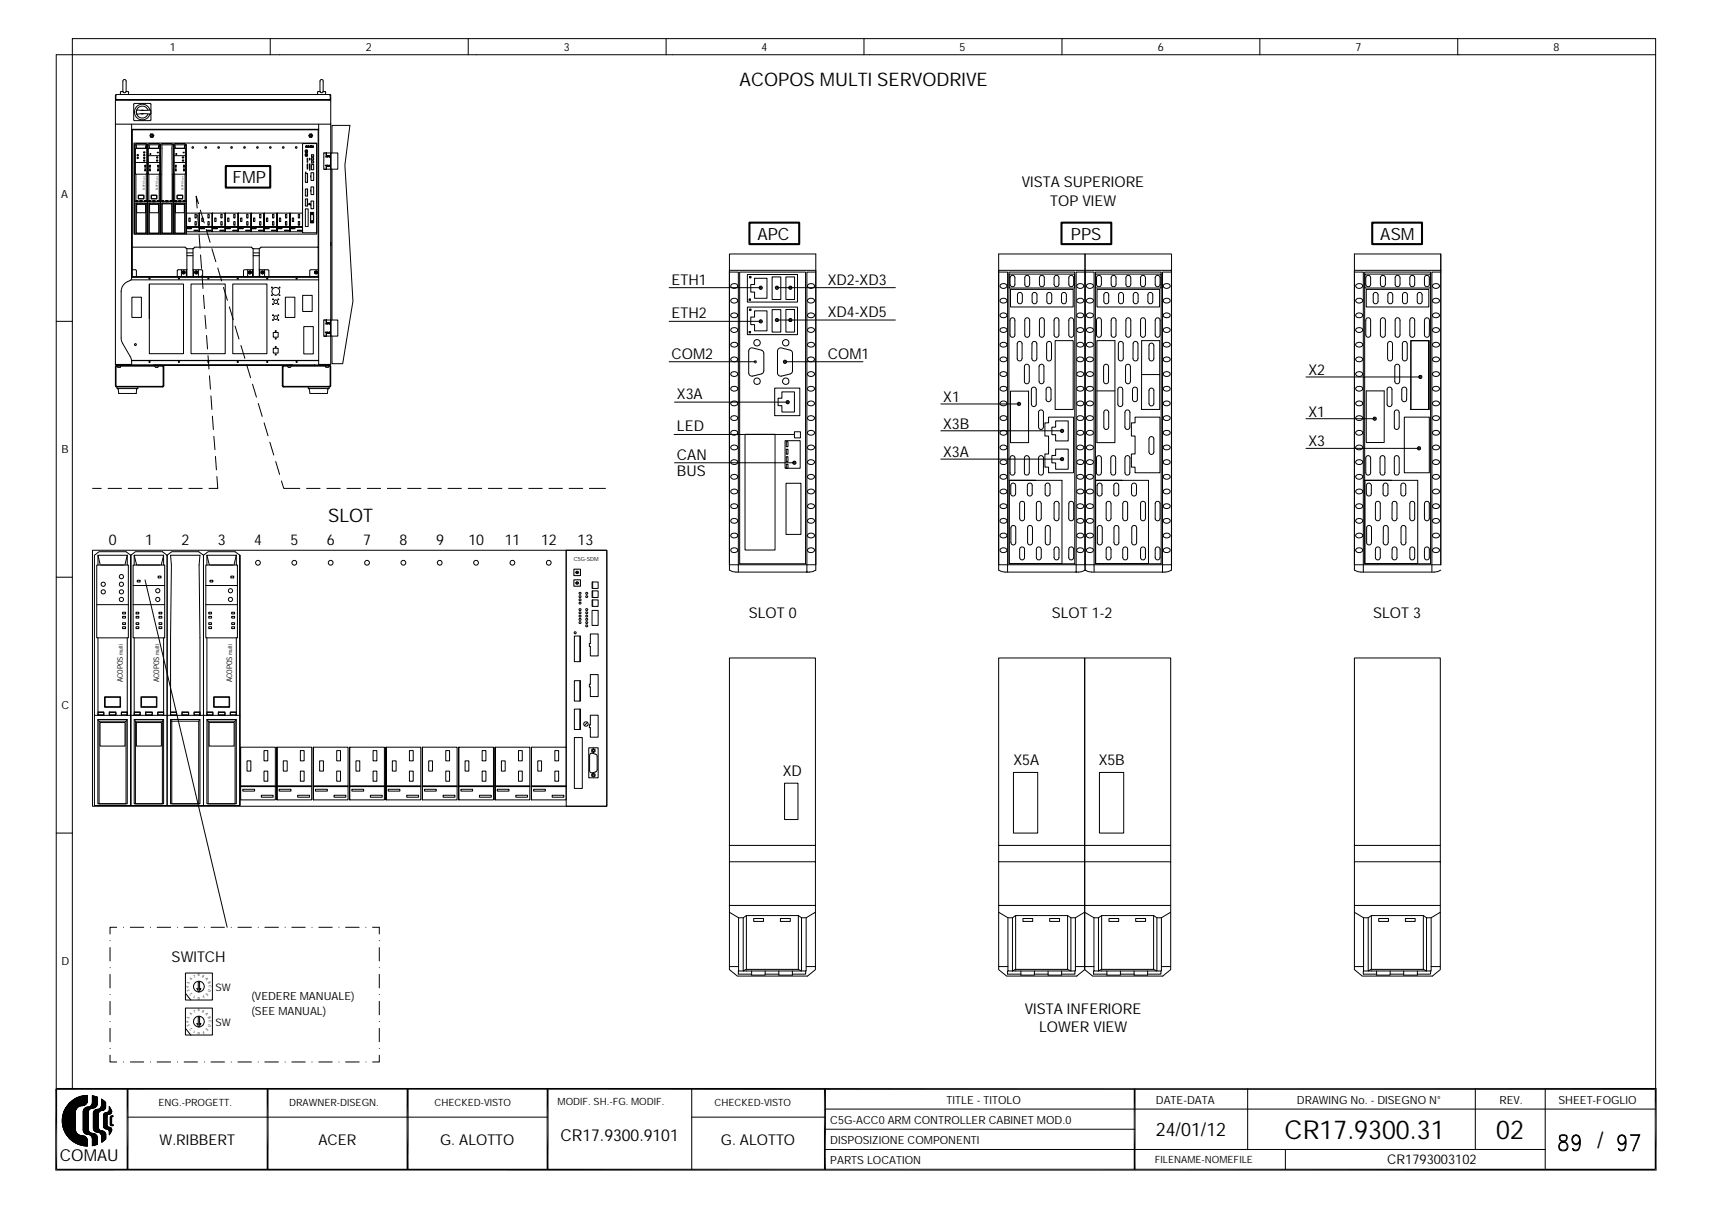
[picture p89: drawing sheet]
<svg xmlns="http://www.w3.org/2000/svg" width="297mm" height="210mm" viewBox="0 0 297 210" stroke-linecap="round" stroke-linejoin="round" font-family="sans-serif">
<defs><g id="words">
<g font-size="4.5">
<text x="222.9" y="197.5">CR17.9300.31</text>
<text x="259.6" y="197.5">02</text>
</g>
<text font-size="3.9" x="277.1" y="199.2">/</text>
<g font-size="3.2">
<text x="128.3" y="14.9">ACOPOS MULTI SERVODRIVE</text>
<text x="56.9" y="90.6">SLOT</text>
<text x="200.5" y="197.1">24/01/12</text>
</g>
<g font-size="2.9">
<text x="40.3" y="31.8">FMP</text>
<text x="131.4" y="41.6">APC</text>
<text x="185.8" y="41.6">PPS</text>
<text x="239.5" y="41.6">ASM</text>
<text x="10.4" y="201.5">COMAU</text>
<text x="97.2" y="198">CR17.9300.9101</text>
</g>
<g font-size="2.6">
<text x="177.3" y="32.4">VISTA SUPERIORE</text>
<text x="182.2" y="35.7">TOP VIEW</text>
<text x="116.5" y="49.4">ETH1</text>
<text x="143.6" y="49.4">XD2-XD3</text>
<text x="116.5" y="55.2">ETH2</text>
<text x="143.6" y="55">XD4-XD5</text>
<text x="116.5" y="62.2">COM2</text>
<text x="143.6" y="62.2">COM1</text>
<text x="227" y="65">X2</text>
<text x="117.5" y="69.2">X3A</text>
<text x="163.7" y="69.7">X1</text>
<text x="117.5" y="74.8">LED</text>
<text x="163.7" y="74.4">X3B</text>
<text x="227" y="72.3">X1</text>
<text x="227" y="77.4">X3</text>
<text x="117.5" y="79.7">CAN</text>
<text x="117.5" y="82.5">BUS</text>
<text x="163.7" y="79.3">X3A</text>
<text x="18.9" y="94.5">0</text>
<text x="25.2" y="94.5">1</text>
<text x="31.5" y="94.5">2</text>
<text x="37.8" y="94.5">3</text>
<text x="44.1" y="94.5">4</text>
<text x="50.4" y="94.5">5</text>
<text x="56.7" y="94.5">6</text>
<text x="63" y="94.5">7</text>
<text x="69.3" y="94.5">8</text>
<text x="75.6" y="94.5">9</text>
<text x="81.3" y="94.5">10</text>
<text x="87.6" y="94.5">11</text>
<text x="93.9" y="94.5">12</text>
<text x="100.2" y="94.5">13</text>
<text x="129.9" y="107.3">SLOT 0</text>
<text x="182.5" y="107.3">SLOT 1-2</text>
<text x="238.2" y="107.3">SLOT 3</text>
<text x="135.8" y="134.6">XD</text>
<text x="175.9" y="132.7">X5A</text>
<text x="190.6" y="132.8">X5B</text>
<text x="29.8" y="166.9">SWITCH</text>
<text x="177.8" y="175.8">VISTA INFERIORE</text>
<text x="180.3" y="179.1">LOWER VIEW</text>
<text x="27.7" y="198.7">W.RIBBERT</text>
<text x="55.2" y="198.7">ACER</text>
<text x="76.4" y="198.7">G. ALOTTO</text>
<text x="125.1" y="198.7">G. ALOTTO</text>
</g>
<text font-size="2.3" x="240.7" y="202">CR1793003102</text>
<g font-size="1.9">
<text x="29.4" y="8.8">1</text>
<text x="63.5" y="8.8">2</text>
<text x="97.8" y="8.8">3</text>
<text x="132.1" y="8.8">4</text>
<text x="166.5" y="8.8">5</text>
<text x="200.9" y="8.8">6</text>
<text x="235.2" y="8.8">7</text>
<text x="269.5" y="8.8">8</text>
<text x="10.6" y="34.3">A</text>
<text x="10.7" y="78.6">B</text>
<text x="10.6" y="123">C</text>
<text x="10.7" y="167.4">D</text>
<text x="43.6" y="173.5">(VEDERE MANUALE)</text>
<text x="43.6" y="176">(SEE MANUAL)</text>
<text x="164.2" y="191.5">TITLE - TITOLO</text>
<text x="200.6" y="191.5">DATE-DATA</text>
<text x="225" y="191.5">DRAWING No. - DISEGNO N°</text>
<text x="260.2" y="191.5">REV.</text>
<text x="270.4" y="191.5">SHEET-FOGLIO</text>
<text x="144.1" y="195">C5G-ACC0 ARM CONTROLLER CABINET MOD.0</text>
<text x="144.1" y="198.5">DISPOSIZIONE COMPONENTI</text>
<text x="144.1" y="202">PARTS LOCATION</text>
</g>
<g font-size="1.8">
<text x="37.4" y="171.9">SW</text>
<text x="37.4" y="178">SW</text>
</g>
<g font-size="1.7">
<text x="27.5" y="191.9">ENG.-PROGETT.</text>
<text x="50.2" y="191.9">DRAWNER-DISEGN.</text>
<text x="75.4" y="191.9">CHECKED-VISTO</text>
<text x="96.7" y="191.7">MODIF. SH.-FG. MODIF.</text>
<text x="124" y="191.9">CHECKED-VISTO</text>
<text x="200.4" y="201.7">FILENAME-NOMEFILE</text>
</g>
<g font-size="1.3">
<text x="21.3" y="118.4" transform="rotate(-90 21.3 118.4)">ACOPOS</text>
<text x="27.6" y="118.4" transform="rotate(-90 27.6 118.4)">ACOPOS</text>
<text x="40.3" y="118.4" transform="rotate(-90 40.3 118.4)">ACOPOS</text>
</g>
<g font-size="1">
<text x="99.6" y="97.4">C5G-SDM</text>
<text x="21.3" y="113.6" transform="rotate(-90 21.3 113.6)">multi</text>
<text x="27.6" y="113.6" transform="rotate(-90 27.6 113.6)">multi</text>
<text x="40.3" y="113.6" transform="rotate(-90 40.3 113.6)">multi</text>
</g>
<g font-size=".6">
<text x="32.8" y="171.3" transform="rotate(-90 32.8 171.3)">4</text>
<text x="32.8" y="170.6" transform="rotate(-68 32.8 170.6)">5</text>
<text x="33" y="172" transform="rotate(-112 33 172)">3</text>
<text x="33.1" y="170" transform="rotate(-45 33.1 170)">6</text>
<text x="33.4" y="172.5" transform="rotate(-135 33.4 172.5)">2</text>
<text x="33.7" y="169.6" transform="rotate(-22 33.7 169.6)">7</text>
<text x="34" y="172.8" transform="rotate(-158 34 172.8)">1</text>
<text x="34.3" y="169.4">8</text>
<text x="34.7" y="172.9" transform="rotate(-180 34.7 172.9)">0</text>
<text x="35" y="169.5" transform="rotate(22 35 169.5)">8</text>
<text x="35.3" y="172.7" transform="rotate(158 35.3 172.7)">F</text>
<text x="35.6" y="169.7" transform="rotate(45 35.6 169.7)">A</text>
<text x="35.9" y="172.2" transform="rotate(135 35.9 172.2)">E</text>
<text x="36" y="170.3" transform="rotate(68 36 170.3)">B</text>
<text x="36.2" y="171.6" transform="rotate(112 36.2 171.6)">D</text>
<text x="36.3" y="170.9" transform="rotate(90 36.3 170.9)">C</text>
<text x="32.8" y="177.4" transform="rotate(-90 32.8 177.4)">4</text>
<text x="32.8" y="176.7" transform="rotate(-68 32.8 176.7)">5</text>
<text x="33" y="178" transform="rotate(-112 33 178)">3</text>
<text x="33.1" y="176.1" transform="rotate(-45 33.1 176.1)">6</text>
<text x="33.4" y="178.6" transform="rotate(-135 33.4 178.6)">2</text>
<text x="33.7" y="175.7" transform="rotate(-22 33.7 175.7)">7</text>
<text x="34" y="178.9" transform="rotate(-158 34 178.9)">1</text>
<text x="34.3" y="175.5">8</text>
<text x="34.7" y="179" transform="rotate(-180 34.7 179)">0</text>
<text x="35" y="175.5" transform="rotate(22 35 175.5)">8</text>
<text x="35.3" y="178.8" transform="rotate(158 35.3 178.8)">F</text>
<text x="35.6" y="175.8" transform="rotate(45 35.6 175.8)">A</text>
<text x="35.9" y="178.3" transform="rotate(135 35.9 178.3)">E</text>
<text x="36" y="176.4" transform="rotate(68 36 176.4)">B</text>
<text x="36.2" y="177.7" transform="rotate(112 36.2 177.7)">D</text>
<text x="36.3" y="177" transform="rotate(90 36.3 177)">C</text>
</g>
<g font-size=".5">
<text x="25.1" y="33" transform="rotate(-90 25.1 33)">ACOPOS</text>
<text x="27.4" y="33" transform="rotate(-90 27.4 33)">ACOPOS</text>
<text x="31.9" y="33" transform="rotate(-90 31.9 33)">ACOPOS</text>
</g>
<g font-size=".3">
<text x="25.1" y="31.3" transform="rotate(-90 25.1 31.3)">multi</text>
<text x="27.4" y="31.3" transform="rotate(-90 27.4 31.3)">multi</text>
<text x="31.9" y="31.3" transform="rotate(-90 31.9 31.3)">multi</text>
</g>
</g></defs>
<g fill="none" stroke="#000" stroke-width=".17">
<path d="M20 16.6l.1 .6M20 16.6l.2 .7-.2-.1M20.2 16.4l-.2 .2M20.2 16.4l-.1 .2M20.2 16.4h37M21.3 15.9l.3 .2 .3-.2M21.3 15.9h-.4v.5M21.3 15.9v-1.8a.29 .29 0 0 1 .3-.3 .29 .29 0 0 1 .3 .3v1.8M21.9 15.9h.4v.5M23.2 18h2.9v2.9h-2.9zM24.5 19.1h.4M24.9 19.7h-.4"/>
<path d="M25.7 19.1a1.04 1.04 0 0 0-1.6-.5 1.04 1.04 0 0 0 0 1.7 1.04 1.04 0 0 0 1.6-.5M26 19.1a1.36 1.36 0 0 0-2.1-.8 1.36 1.36 0 0 0 0 2.2 1.36 1.36 0 0 0 2.1-.7M26.1 19.1h-2.4v.3l.1 .4h2.3M26.1 19.1l.1 .3-.1 .4M26.1 19.8h.1M26.1 19.1h.1M46.9 6.7v2.8M55.5 15.9l.3 .2 .3-.2M55.5 15.9h-.4v.5M55.5 15.9v-1.8a.28 .28 0 0 1 .3-.3 .28 .28 0 0 1 .3 .3v1.8M56.1 15.9h.4v.5M57.3 16.6l-.1-.2 .2 .2"/>
<path d="M57.3 17.2l-.1 .1 .2-.1M57.3 16.6l.1 .6M81.2 6.7v2.8M115.6 6.7v2.8M149.9 6.7v2.8M184.3 6.7v2.8M218.6 6.7v2.8M252.9 6.7v2.8M287.3 9.5h-277.5v179.4M20 21.5h37.4M22.8 21.5v26.5h32.5v-25.5M22.8 22.4h32.5"/>
<path d="M22.8 22.5h32.5M22.9 22.5v25.5l-.1 .1M23.2 24.8h31.8v15.8h-31.8zM23.3 35h9M23.5 25.7h2v4.5h-2zM23.5 28.2h2M23.6 35.3h1.8v5.2h-1.8zM23.6 34.8h.3v.2h-.3zM23.6 30.2v4.8h.3v-.2h-.3M23.6 25.1v.6M23.6 35.3v.1M23.6 35.4h1.7v5.1h-1.7z"/>
<path d="M23.7 35.4h1.6v1.5h-1.6zM23.8 25.7h1.4M23.8 26.8h.2v.2h-.2zM23.8 27.3h.2v.2h-.2zM24 33.9h1v.6h-1zM24 33.9h.9v.6h-.9zM24.3 34.8h.4v.2h-.4zM24.9 27.8h.2v.2h-.2zM24.9 26.3h.2v.2h-.2zM24.9 26.8h.2v.2h-.2zM24.9 27.3h.2v.2h-.2zM25 34.8h.4v.2h-.4z"/>
<path d="M25.1 28.9h.2v.1h-.2zM25.1 29.5h.2v.1h-.2zM25.1 29.3h.2v.1h-.2zM25.1 28.7h.2v.1h-.2zM25.4 34.8h-.4v.2M25.4 25.1h-1.8l.1 .6M25.4 25.1v.6M25.4 30.2v4.8M25.4 35.3l-.1 .1M25.4 25.1l-.2 .6M25.6 35v5.6zM25.6 25.1l-.3-.2h-1.7l-.3 .2v15.5h2.3"/>
<path d="M25.6 25.1l.3-.2h1.7l.2 .2M25.6 25.1v15.5M25.7 25.7h2v4.5h-2zM25.7 28.2h2M25.7 27h2M25.8 35.3h1.8v5.2h-1.8zM25.8 34.8h.4v.2h-.4zM25.8 30.2v4.8h.4v-.2h-.4M25.8 25.1v.6M25.8 35.3l.1 .1M25.9 35.4h1.7v5.1h-1.7zM25.9 28.9h.2v.1h-.2z"/>
<path d="M25.9 29.5h.2v.1h-.2zM25.9 29.3h.2v.1h-.2zM25.9 28.7h.2v.1h-.2zM26 35.4h1.5v1.5h-1.5zM26 26.7h.2v.1h-.2zM26 25.7h1.4M26.2 23.2h.3l.2 .3-.2 .3h-.3l-.2-.3zM26.2 33.9h1v.6h-1zM26.2 23.4h.3v.2h-.3zM26.3 33.9h.9v.6h-.9zM26.5 34.8h.4v.2h-.4zM27.2 27.8h.2v.2h-.2z"/>
<path d="M27.2 27.2h.2v.2h-.2zM27.3 34.8h.3v.2h-.3zM27.3 26.4h.2v.1h-.2zM27.3 28.9h.2v.1h-.2zM27.3 29.5h.2v.1h-.2zM27.3 29.3h.2v.1h-.2zM27.3 28.7h.2v.1h-.2zM27.6 34.8h-.3v.2M27.6 25.1h-1.8l.2 .6M27.6 25.1v.6M27.6 30.2v4.8M27.6 35.3v.1"/>
<path d="M27.6 25.1l-.1 .6M27.8 25.1l.3-.2h1.7l.3 .2M27.8 25.1v15.5M28.1 35.3h1.8v5.2h-1.8zM28.1 34.8h.3v.2h-.3zM28.1 34.8h.3v.2h-.3v-9.9h1.8v9.9M28.1 35.3v.1M28.1 35.4h1.7v5.1h-1.7zM28.8 34.8h.4v.2h-.4zM29.5 34.8h.4v.2h-.4zM29.9 34.8h-.4v.2M29.9 35.3l-.1 .1"/>
<path d="M30.1 25.1l.3-.2h1.6l.3 .2v15.5h-6.7M30.1 25.1v15.5M30.2 25.7h2v4.5h-2zM30.2 28.2h2M30.2 27h2M30.3 35.3h1.8v5.2h-1.8zM30.3 34.8h.4v.2h-.4zM30.3 25.1v.6M30.3 30.2v4.8M30.3 34.8h.4v.2M30.3 35.3l.1 .1M30.4 35.4h1.6v5.1h-1.6z"/>
<path d="M30.4 28.9h.2v.1h-.2zM30.4 29.5h.2v.1h-.2zM30.4 29.3h.2v.1h-.2zM30.4 28.7h.2v.1h-.2zM30.4 35.4h1.6v1.5h-1.6zM30.5 26.7h.2v.1h-.2zM30.5 25.7h1.4M30.7 33.9h1v.6h-1zM30.8 33.9h.9v.6h-.9zM31 34.8h.4v.2h-.4zM31.7 27.8h.1v.2h-.1zM31.7 27.2h.1v.2h-.1z"/>
<path d="M31.7 34.8h.4v.2h-.4zM31.8 26.4h.2v.1h-.2zM31.8 28.9h.2v.1h-.2zM31.8 29.5h.2v.1h-.2zM31.8 29.3h.2v.1h-.2zM31.8 28.7h.2v.1h-.2zM32.1 34.8h-.4v.2M32.1 25.1h-1.8l.1 .6M32.1 25.1v.6M32.1 30.2v4.8M32.1 35.3l-.1 .1M32.1 25.1l-.1 .6"/>
<path d="M32.3 25.1v9.9zM32.3 35v5.6zM32.4 37h2.1v3.2h-2.1v-3.2v3.2M32.4 39.4h2.1M32.4 39.3h2.1M32.5 39.6h.7v.1h-.7zM32.8 37.8h.2v.6h-.2zM33.7 39.9h.7v.1h-.7zM33.8 37.2h.3v.6h-.3zM33.8 38.4h.3v.7h-.3zM34.3 37.2l.2 2.4M34.4 35.3l-.4-1.3 .2 2.1"/>
<path d="M34.6 37h2.2v3.2h-2.2v-3.2v3.2M34.6 39.4h2.2M34.6 39.3h2.2M34.8 39.6h.7v.1h-.7zM34.8 36.4l.6 2.3M35 37.8h.2v.6h-.2zM35.8 39.8l.6 2.2M35.9 39.9h.7v.1h-.7zM36.1 37.2h.2v.6h-.2zM36.1 38.4h.2v.7h-.2zM36.9 37h2.1v3.2h-2.1v-3.2v3.2M36.9 39.4h2.1"/>
<path d="M36.9 39.3h2.1M37 39.6h.7v.1h-.7zM37.3 37.8h.2v.6h-.2zM38.1 39.9h.8v.1h-.8zM38.3 37.2h.2v.6h-.2zM38.3 38.4h.2v.7h-.2zM39.1 37h2.2v3.2h-2.2v-3.2v3.2M39.1 39.4h2.2M39.1 39.3h2.2M39.2 39.6h.8v.1h-.8zM39.5 37.8h.2v.6h-.2zM40.4 39.9h.7v.1h-.7z"/>
<path d="M40.6 37.2h.2v.6h-.2zM40.6 38.4h.2v.7h-.2zM41.3 37h2.2v3.2h-2.2v-3.2v3.2M41.3 39.4h2.2M41.3 39.3h2.2M41.5 39.6h.7v.1h-.7zM41.7 37.8h.3v.6h-.3zM42.6 39.9h.7v.1h-.7zM42.8 37.2h.2v.6h-.2zM42.8 38.4h.2v.7h-.2zM43.6 37h2.1v3.2h-2.1v-3.2v3.2M43.6 39.4h2.1"/>
<path d="M43.6 39.3h2.1M43.7 39.6h.7v.1h-.7zM44 37.8h.2v.6h-.2zM44.9 39.9h.7v.1h-.7zM45 37.2h.3v.6h-.3zM45 38.4h.3v.7h-.3zM45.8 37h2.2v3.2h-2.2v-3.2v3.2M45.8 39.4h2.2M45.8 39.3h2.2M46 39.6h.7v.1h-.7zM46.2 37.8h.3v.6h-.3zM47.1 39.9h.7v.1h-.7z"/>
<path d="M47.3 37.2h.2v.6h-.2zM47.3 38.4h.2v.7h-.2zM48.1 37h2.1v3.2h-2.1v-3.2v3.2M48.1 39.4h2.1M48.1 39.3h2.1M48.2 39.6h.7v.1h-.7zM48.5 37.8h.2v.6h-.2zM49.4 39.9h.7v.1h-.7zM49.5 37.2h.3v.6h-.3zM49.5 38.4h.3v.7h-.3zM50.3 37h2.2v3.2h-2.2v-3.2v3.2M50.3 39.4h2.2"/>
<path d="M50.3 39.3h2.2M50.5 39.6h.7v.1h-.7zM50.7 37.8h.2v.6h-.2zM51.6 39.9h.7v.1h-.7zM51.8 37.2h.2v.6h-.2zM51.8 38.4h.2v.7h-.2zM52.5 32.5v7.9h2.4v-15.5h-2.4v8.1M53 26.7h.4v.4h-.4zM53 26h.4v.5h-.4zM53 30.1h.4v1.5h-.4zM53 32.8h.4v1.2h-.4zM53 34.5h.4v1.2h-.4z"/>
<path d="M53 36.2h.5v3.1h-.5zM53.1 26.2h.1M53.1 26.9h.1M53.1 26.2l.1 .1zM53.1 26.8l.1 .1zM53.1 26.9h.1zM53.3 28.4l.1 .1zM53.3 30.1v1.5M53.3 32.8v1.2M53.3 34.5v1.2M53.6 35.3h.2v.2h-.2zM53.7 28.4l.1 .1z"/>
<path d="M53.7 23.2h.4l.2 .3-.2 .3h-.4l-.1-.3zM53.8 35.3l-.2 .2M53.9 36.8h.5v1.9h-.5zM54 30h.4v1.3h-.4zM54 37.2l.4 .2v.8l-.3 .1-.2-.1zM54 32.4h.4v1.4h-.4zM54 34.9h.4v1.3h-.4zM54 36.9h.3v.2h-.3zM54 38.4h.3v.2h-.2zM54.1 26.8h.3v.4h-.3zM54.1 27.4h.3v.4h-.3zM54.1 27.9h.3v.4h-.3z"/>
<path d="M54.1 28.5h.3v1h-.3zM54.1 26.8v.4M54.1 27.4v.4M54.1 27.9v.4M55.2 22.5l.1 25.6M55.3 21.6v.7zM55.3 22.3v.2M55.3 21.5v.1M56.4 27.2h.5M56.4 28.7h.9M56.6 28.7v.7M56.6 27.1l.7 .1"/>
<path d="M56.6 26.5v.7M56.7 27.2h.1M56.7 28.7h.1M56.8 27.2h.1M56.8 28.7h.1M56.8 28.7v.2h.4l-.1-.2M56.8 28.7l.3 .1M56.8 28.7h-.2M56.8 28.8h.3M56.8 27.1h.3M57.1 27.2l.1-.2h-.4v.2M57.1 27.2h.1"/>
<path d="M57.1 27.1v.1M57.2 27.2h.1M57.2 28.7h.1M57.3 27.1v-.6h-1.1v2.9h1.1v-.7h-.2M57.3 27.1v.1M57.3 27.2v1.5M57.4 26.5h1.2v2.9h-1.2zM57.6 26.5v-4.7h3.1l-.9 6.9 1.4 23.6-1.7 10.8-1.9-.1v-4.7M57.6 29.4v26.1M9.8 55.7h2.8M22.7 48.5h32.6M22.8 48.1l-.1 .5a2.19 2.19 0 0 0-1.7 2v8.3l1.7 3.2 .1 1.1h-2.6"/>
<path d="M22.8 48.1h32.5M22.9 51.6h1.6v3.5h-1.6zM22.9 46.8l.7 .1 .1 1.1M22.9 42.9h9.2l.3 .2v4.9M23.4 59.7h.2v.2h-.2zM25.9 49.3h5.9v12.1h-5.9zM25.9 49.3v6M31.5 46.8v1.2M31.7 47.1v.3h.3M31.7 47.1l-.1 .3h.4M31.7 47.1h.3M32 47.1l.1 .2-.1 .1"/>
<path d="M32 47.1h.1l-.1 .3M32.3 46.8v1.2M32.4 46.8h-1.5l-.1 .2v1M32.4 43.9h1.1M32.4 44.4h1.1M32.4 43.2h1.1M33.1 49.3h6v12.1h-6zM33.5 46.8h1.6l.1 .2v1M33.5 48v-4.9l.3-.2h9.8l.3 .2v4.9M33.6 46.8v1.2M33.8 47.3v.1h.4M33.8 47.3l.2 .1h.2"/>
<path d="M34 47.1l-.2 .2M34 47.1h.2M34 47.2l.2 .1-.1 .1zM34 47.2h.1v.2l-.1-.1 .1-.1v.1h-.1zM34.2 47.1l.1 .2-.1 .1M34.2 47.1h.1l-.1 .3M34.4 46.8v1.2M34.5 40.7l.2 2.4M34.8 44.2l.2 2.4M35.1 47.7l.1 2.4M35.3 51.2l.2 2.3M35.6 54.7l.2 2.3"/>
<path d="M35.8 58.2l.2 2.3M36.8 43.2l.6 2.2M37.8 46.5l.7 2.2M38.8 49.9l.7 2.2M39.8 53.2l.7 2.2M40.4 49.3h5.9v12.1h-5.9zM40.8 56.6l.7 2.2M41.8 59.9l.7 2.3M43 46.8v1.2M43.2 47.1v.3h.3M43.2 47.1l-.1 .3h.4M43.2 47.1h.3"/>
<path d="M43.5 47.1l.1 .2-.1 .1M43.5 47.1h.1l-.1 .3M43.8 46.8v1.2M43.9 46.8h-1.5l-.2 .2v1M43.9 43.9h1.1M43.9 44.4h1.1M43.9 43.2h1.1M45 46.8h1.5l.2 .2v1M45.1 46.8v1.2M45.4 47.1l-.1 .2 .1 .1M45.4 47.4h.3M45.4 47.1h.3"/>
<path d="M45.4 47.1h-.1l.1 .3M45.5 47.2h.1v.2l-.2-.1 .2-.1v.1h-.1zM45.5 47.2l.2 .1-.1 .1zM45.5 47.2h.1v.1h-.1zM45.7 47.1l.1 .2M45.8 47.3l-.1 .1M45.9 46.8v1.2M47.1 51.2l.1 .1zM47.4 57.7h.9v.8h-.9zM48.5 51.2l.1 .1zM48.5 49.8l.1 .1zM49.5 51.6h1.7v3.5h-1.7z"/>
<path d="M52.5 51.2h1.7v2.8h-1.7zM52.7 56.7h1.7v4.7h-1.7zM54.7 47.1l-.1 .2 .1 .1M54.7 47.3l.1-.1 .1 .1M54.7 47.4h.2M54.7 47.1h.2M54.7 47.1h-.1l.1 .3M54.9 47.1l.2 .2-.2 .1M54.9 47.1h.2l-.2 .3M55.2 43l-9.9-.1-.3 .2v4.9M55.2 46.8l-1.4 .1-.1 1.1M55.3 48.1v15.1h2"/>
<path d="M56.4 56.2h.9M56.4 57.6h.9M56.6 57.6v.7M56.6 56.1l.6-.1-.1 .1M56.6 55.5v.7M56.7 57.7h-.1M56.7 56.1v.1M56.7 57.6v.1M56.8 57.7v.1M56.8 56.1v.1M56.8 57.6v.1M56.8 57.8h.3"/>
<path d="M56.8 57.7h.3M56.8 56h.3M56.8 56.1h.3M57.1 56.1l.1 .1M57.1 57.7v.1M57.2 57.6v.1M57.2 56.1v.1M57.3 57.7h.1M57.3 56.1v-.6h-1.1v2.8h1.1v-.6M57.3 56.1h-.2M57.3 56.1v1.6M57.4 42.1v.2"/>
<path d="M57.4 42.3h.1M57.4 42.3v.3M57.4 55.5h1.2v2.8h-1.2zM116.1 49.9h15.9M116.1 55.7h15.9M126.6 44.1h14.9v54.8l-.5 .3h-13.3h-.6l-.5-.3v-52h14.9v51.1h-14.9zM126.6 47.2h1.5v52M126.9 49.4a.57 .57 0 0 1 .7-.2 .57 .57 0 0 1 .3 .6 .58 .58 0 0 1-.7 .2 .58 .58 0 0 1-.3-.6zM126.9 51.9a.57 .57 0 0 1 .7-.2 .57 .57 0 0 1 .3 .7 .58 .58 0 0 1-.7 .2 .58 .58 0 0 1-.3-.6zM126.9 54.5a.57 .57 0 0 1 .7-.2 .57 .57 0 0 1 .3 .6 .58 .58 0 0 1-.7 .2 .58 .58 0 0 1-.3-.6zM126.9 57a.57 .57 0 0 1 .7-.2 .57 .57 0 0 1 .3 .7 .58 .58 0 0 1-.7 .2 .58 .58 0 0 1-.3-.6zM126.9 59.5a.57 .57 0 0 1 .7-.1 .57 .57 0 0 1 .3 .6 .59 .59 0 0 1-.7 .2 .59 .59 0 0 1-.3-.6z"/>
<path d="M128.3 47.2h11.5v50.6h-11.5zM129.7 47.6h8.7v4.8h-8.7zM129.7 53.3h8.7v4.8h-8.7zM130 51.9h.2v.2h-.2zM130 57.5h.2v.3h-.2zM130 48h.3v.2h-.3zM130 53.6h.3v.3h-.3zM130.9 48.3h2.2v3.4h-2.2v-1h-.6v-1.3h.6zM130.9 53.9h2.2v3.5h-2.2v-1.1h-.6v-1.3h.6zM134 48h1.5v4h-1.5zM134 53.7h1.5v3.9h-1.5zM134.8 55.5h20.5"/>
<path d="M134.8 49.9h20.5M136.4 48h1.5v4h-1.5zM136.4 53.7h1.5v3.9h-1.5zM140.2 49.4a.6 .6 0 0 1 .6-.2 .6 .6 0 0 1 .5 .6 .62 .62 0 0 1-.7 .2 .62 .62 0 0 1-.5-.5zM140.2 52a.6 .6 0 0 1 .6-.3 .6 .6 0 0 1 .5 .6 .62 .62 0 0 1-.7 .3 .62 .62 0 0 1-.5-.6zM140.2 57.1a.6 .6 0 0 1 .6-.3 .6 .6 0 0 1 .5 .6 .62 .62 0 0 1-.7 .3 .62 .62 0 0 1-.5-.6zM140.2 54.5l.5-.2a.45 .45 0 0 1 .6 .5 .45 .45 0 0 1-.7 .3 .4 .4 0 0 1-.4-.2 .4 .4 0 0 1 0-.4zM140.2 59.5a.56 .56 0 0 1 .7-.1 .56 .56 0 0 1 .3 .6 .59 .59 0 0 1-.7 .2 .59 .59 0 0 1-.3-.6zM141.5 47.2h-1.5v52M173.3 44.1h15v54.8l-.6 .3h-13.3h-.6l-.5-.3zM173.3 46.9h15v51.1h-15M173.3 47.2h1.5v52"/>
<path d="M173.6 49.4a.6 .6 0 0 1 .6-.2 .6 .6 0 0 1 .5 .6 .62 .62 0 0 1-.7 .2 .62 .62 0 0 1-.5-.5zM173.6 52a.6 .6 0 0 1 .6-.3 .6 .6 0 0 1 .5 .6 .62 .62 0 0 1-.7 .3 .62 .62 0 0 1-.5-.6zM173.6 54.5a.6 .6 0 0 1 .6-.2 .6 .6 0 0 1 .5 .6 .63 .63 0 0 1-.7 .2 .63 .63 0 0 1-.5-.5zM173.6 57.1a.6 .6 0 0 1 .6-.3 .6 .6 0 0 1 .5 .6 .62 .62 0 0 1-.7 .3 .62 .62 0 0 1-.5-.6zM173.6 59.5a.56 .56 0 0 1 .7-.1 .56 .56 0 0 1 .3 .6 .59 .59 0 0 1-.7 .2 .59 .59 0 0 1-.3-.6zM175 47.2h11.5v50.6h-11.5zM175.1 47.6h11.3v2.4h-11.3zM175.3 50.2h10.9v3h-10.9zM175.4 47.9l.3-.1a.4 .4 0 0 1 .4 .4v1.1a.42 .42 0 0 1-.4 .4 .42 .42 0 0 1-.5-.4v-1.1zM175.4 55.2l.3-.1a.4 .4 0 0 1 .4 .5v2.5a.42 .42 0 0 1-.4 .4 .42 .42 0 0 1-.5-.4v-2.5zM176.6 59.3l.3-.1 .4 .3v2.7a.42 .42 0 0 1-.4 .4 .42 .42 0 0 1-.4-.4v-2.6zM176.7 50.9l.1-.1a.42 .42 0 0 1 .6 .4v1.1a.42 .42 0 0 1-.4 .4 .42 .42 0 0 1-.5-.4v-1.1z"/>
<path d="M177.9 47.9l.5-.1 .2 .2v1.3a.42 .42 0 0 1-.4 .4 .42 .42 0 0 1-.4-.4v-1.1zM177.9 55.2l.3-.1 .4 .3v2.7a.42 .42 0 0 1-.4 .4 .42 .42 0 0 1-.4-.4v-2.5zM179.2 59.3h.4l.3 .3v2.6a.43 .43 0 0 1-.4 .4 .43 .43 0 0 1-.5-.4v-2.6zM179.2 50.9l.5-.1 .2 .2v1.3a.42 .42 0 0 1-.4 .4 .42 .42 0 0 1-.4-.4v-1.1zM180.5 47.9l.4-.1 .3 .2v1.3a.42 .42 0 0 1-.4 .4 .42 .42 0 0 1-.5-.4v-1.1zM180.5 55.2l.3-.1 .4 .3v2.7a.42 .42 0 0 1-.4 .4 .42 .42 0 0 1-.5-.4v-2.5zM181.7 59.3l.3-.1 .4 .3v2.7a.42 .42 0 0 1-.4 .4 .42 .42 0 0 1-.4-.4v-2.6zM181.7 50.9l.5-.1 .2 .2 .1 1.3a.42 .42 0 0 1-.4 .4 .42 .42 0 0 1-.5-.4zM183 47.9l.3-.1a.4 .4 0 0 1 .4 .4v1.1a.42 .42 0 0 1-.4 .4 .42 .42 0 0 1-.4-.4v-1.1zM183 55.2l.3-.1a.4 .4 0 0 1 .4 .5v2.5a.42 .42 0 0 1-.4 .4 .42 .42 0 0 1-.4-.4v-2.5zM183.1 59.1h3.1v11.9h-3.1zM184.3 50.9l.1-.1a.42 .42 0 0 1 .6 .4v1.1a.42 .42 0 0 1-.4 .4 .42 .42 0 0 1-.4-.4v-1.1z"/>
<path d="M185.6 47.9l.4-.1 .2 .2 .1 1.3a.42 .42 0 0 1-.4 .4 .42 .42 0 0 1-.5-.4v-1.1zM185.6 55.3l.4-.1 .2 .2 .1 2.7a.42 .42 0 0 1-.4 .4 .42 .42 0 0 1-.5-.4v-2.5zM186.9 49.4a.6 .6 0 0 1 .7-.2 .6 .6 0 0 1 .4 .6 .62 .62 0 0 1-.7 .2 .62 .62 0 0 1-.5-.5zM186.9 52a.6 .6 0 0 1 .7-.3 .6 .6 0 0 1 .4 .6 .62 .62 0 0 1-.7 .3 .62 .62 0 0 1-.5-.6zM186.9 57.1a.6 .6 0 0 1 .7-.3 .6 .6 0 0 1 .4 .6 .62 .62 0 0 1-.7 .3 .62 .62 0 0 1-.5-.6zM186.9 54.5l.6-.2a.45 .45 0 0 1 .5 .5 .45 .45 0 0 1-.7 .3 .4 .4 0 0 1-.4-.2 .4 .4 0 0 1 0-.4zM186.9 59.5a.56 .56 0 0 1 .7-.1 .56 .56 0 0 1 .3 .6 .59 .59 0 0 1-.6 .2 .59 .59 0 0 1-.4-.6zM188.3 47.2h-1.6v52M188.3 44.1h15v53.9l-.1 .9-.5 .3h-13.3h-.6l-.5-.3zM188.3 46.9h15l-.1 51.1M188.3 47.2h1.5v52M188.6 49.4a.61 .61 0 0 1 .6-.2 .61 .61 0 0 1 .5 .6 .63 .63 0 0 1-.7 .2 .63 .63 0 0 1-.5-.5z"/>
<path d="M188.6 52a.61 .61 0 0 1 .6-.3 .61 .61 0 0 1 .5 .6 .63 .63 0 0 1-.7 .3 .63 .63 0 0 1-.5-.6zM188.6 57.1a.61 .61 0 0 1 .6-.3 .61 .61 0 0 1 .5 .6 .63 .63 0 0 1-.7 .3 .63 .63 0 0 1-.5-.6zM188.6 54.5l.5-.2a.44 .44 0 0 1 .6 .4 .44 .44 0 0 1-.6 .4 .42 .42 0 0 1-.5-.1 .42 .42 0 0 1 0-.5zM188.6 59.5l.3-.1a.47 .47 0 0 1 .6 0 .47 .47 0 0 1 0 .7l-.5 .1a.41 .41 0 0 1-.4-.2 .41 .41 0 0 1 0-.5zM190.1 47.2h11.4v50.6h-11.4zM190.1 47.6h11.3v2.4h-11.3zM190.3 59.1h3.1v17.7h-3.1zM190.3 50.2h10.9v3h-10.9zM190.4 47.9l.1-.1a.42 .42 0 0 1 .6 .4v1.1a.42 .42 0 0 1-.4 .4 .42 .42 0 0 1-.5-.4v-1.1zM190.4 55.2h.1a.42 .42 0 0 1 .6 .4v2.5a.42 .42 0 0 1-.4 .4 .42 .42 0 0 1-.5-.4v-2.5zM191.6 50.9l.3-.2a.4 .4 0 0 1 .5 .5v1.1a.42 .42 0 0 1-.5 .4 .42 .42 0 0 1-.4-.4v-1.1zM192.9 47.9l.5-.1 .2 .2v1.3a.42 .42 0 0 1-.4 .4 .42 .42 0 0 1-.4-.4v-1.1z"/>
<path d="M192.9 55.2l.3-.1 .4 .3v2.7a.42 .42 0 0 1-.4 .4 .42 .42 0 0 1-.4-.4v-2.5zM194.2 59.3l.3-.1 .4 .3v2.7a.42 .42 0 0 1-.4 .4 .42 .42 0 0 1-.5-.4v-2.6zM194.2 50.9l.4-.1 .3 .2v1.3a.42 .42 0 0 1-.4 .4 .42 .42 0 0 1-.4-.4v-1.1zM195.5 47.9l.4-.1 .3 .2v1.3a.42 .42 0 0 1-.4 .4 .42 .42 0 0 1-.5-.4zM195.5 55.2l.3-.1 .4 .3v2.7a.43 .43 0 0 1-.4 .4 .43 .43 0 0 1-.5-.4v-2.5zM196.7 59.3h.5l.2 .3v2.6a.43 .43 0 0 1-.4 .4 .43 .43 0 0 1-.4-.4v-2.6zM196.7 50.9l.5-.1 .2 .2 .1 1.3a.42 .42 0 0 1-.5 .4 .42 .42 0 0 1-.4-.4v-1.1zM198 47.9l.1-.1a.42 .42 0 0 1 .6 .4v1.1a.42 .42 0 0 1-.4 .4 .42 .42 0 0 1-.4-.4v-1.1zM198 55.2h.1a.42 .42 0 0 1 .6 .4v2.5a.42 .42 0 0 1-.4 .4 .42 .42 0 0 1-.4-.4v-2.5zM198.1 59.1h3.1v11.9h-3.1zM199.3 50.9l.3-.2a.4 .4 0 0 1 .4 .5v1.1a.42 .42 0 0 1-.4 .4 .42 .42 0 0 1-.4-.4v-1.1zM199.5 59.6l.3-.1 .4 .3v2.4a.42 .42 0 0 1-.4 .4 .42 .42 0 0 1-.5-.4v-2.3z"/>
<path d="M200.6 47.9l.4-.1 .3 .2v1.3a.42 .42 0 0 1-.4 .4 .42 .42 0 0 1-.5-.4v-1.1zM200.6 55.3l.4-.1 .3 .2v2.7a.42 .42 0 0 1-.4 .4 .42 .42 0 0 1-.5-.4v-2.5zM201.9 49.4a.57 .57 0 0 1 .7-.2 .57 .57 0 0 1 .3 .6 .58 .58 0 0 1-.6 .2 .58 .58 0 0 1-.4-.6zM201.9 51.9a.57 .57 0 0 1 .7-.2 .57 .57 0 0 1 .3 .7 .58 .58 0 0 1-.6 .2 .58 .58 0 0 1-.4-.6zM201.9 54.5a.57 .57 0 0 1 .7-.2 .57 .57 0 0 1 .3 .6 .58 .58 0 0 1-.6 .2 .58 .58 0 0 1-.4-.6zM201.9 57a.57 .57 0 0 1 .7-.2 .57 .57 0 0 1 .3 .7 .58 .58 0 0 1-.6 .2 .58 .58 0 0 1-.4-.6zM201.9 59.5a.57 .57 0 0 1 .7-.1 .57 .57 0 0 1 .3 .6 .59 .59 0 0 1-.6 .2 .59 .59 0 0 1-.4-.6zM203.2 47.2h-1.5v52M235 47.2h1.5v52M235 46.9h15M235.3 49.4a.61 .61 0 0 1 .7-.2 .61 .61 0 0 1 .4 .6 .63 .63 0 0 1-.7 .2 .63 .63 0 0 1-.5-.5zM235.3 52a.61 .61 0 0 1 .6-.3 .61 .61 0 0 1 .5 .6 .63 .63 0 0 1-.7 .3 .63 .63 0 0 1-.5-.6z"/>
<path d="M235.3 57.1a.61 .61 0 0 1 .7-.3 .61 .61 0 0 1 .4 .6 .63 .63 0 0 1-.7 .3 .63 .63 0 0 1-.5-.6zM235.3 54.5l.5-.2a.44 .44 0 0 1 .6 .4 .44 .44 0 0 1-.5 .4 .44 .44 0 0 1-.6-.1 .44 .44 0 0 1 0-.5zM235.3 59.5l.3-.1a.47 .47 0 0 1 .6 0 .47 .47 0 0 1 .1 .7l-.6 .1a.42 .42 0 0 1-.4-.2 .42 .42 0 0 1 0-.5zM236.8 47.2h11.4v50.6h-11.4zM236.8 47.6h11.4v2.4h-11.4zM237 50.2h10.9v3h-10.9zM237.1 47.9l.5-.1 .2 .2v1.3a.42 .42 0 0 1-.4 .4 .42 .42 0 0 1-.4-.4v-1.1zM237.1 55.2l.3-.1 .4 .3v2.7a.42 .42 0 0 1-.4 .4 .42 .42 0 0 1-.4-.4v-2.5zM238.4 50.9l.4-.1 .3 .2v1.3a.42 .42 0 0 1-.4 .4 .42 .42 0 0 1-.4-.4zM239.6 47.9l.5-.1 .2 .2 .1 1.3a.43 .43 0 0 1-.5 .4 .43 .43 0 0 1-.4-.4v-1.1zM239.6 55.2l.3-.1a.43 .43 0 0 1 .5 .5l-.1 2.5a.42 .42 0 0 1-.4 .4 .42 .42 0 0 1-.4-.4v-2.5zM240.9 59.3l.3-.1 .4 .3v2.7a.42 .42 0 0 1-.4 .4 .42 .42 0 0 1-.5-.4v-2.6z"/>
<path d="M240.9 50.9l.1-.1a.42 .42 0 0 1 .6 .4v1.1a.42 .42 0 0 1-.4 .4 .42 .42 0 0 1-.4-.4v-1.1zM242.2 47.9l.4-.1 .3 .2v1.3a.42 .42 0 0 1-.4 .4 .42 .42 0 0 1-.4-.4v-1.1zM242.2 55.2l.3-.1 .4 .3v2.7a.42 .42 0 0 1-.4 .4 .42 .42 0 0 1-.4-.4v-2.5zM243.4 59.3h.2a.42 .42 0 0 1 .6 .3v2.6a.42 .42 0 0 1-.5 .4 .42 .42 0 0 1-.4-.4v-2.6zM243.5 50.9l.4-.1 .3 .2v1.3a.42 .42 0 0 1-.4 .4 .42 .42 0 0 1-.5-.4v-1.1zM244.7 47.9l.5-.1 .2 .2v1.3a.42 .42 0 0 1-.4 .4 .42 .42 0 0 1-.4-.4v-1.1zM244.7 55.2l.3-.1 .4 .3v2.7a.42 .42 0 0 1-.4 .4 .42 .42 0 0 1-.4-.4v-2.5zM244.8 59.1v11.9h3.1h-3.1v-11.9h3.1v11.9M244.8 59.1h3.1v11.9M246 50.9l.5-.1 .2 .2v1.3a.42 .42 0 0 1-.4 .4 .42 .42 0 0 1-.4-.4zM247.3 47.9l.3-.1a.4 .4 0 0 1 .4 .4v1.1a.42 .42 0 0 1-.4 .4 .42 .42 0 0 1-.5-.4v-1.1zM247.3 55.3l.4-.1 .3 .2v2.7a.42 .42 0 0 1-.4 .4 .42 .42 0 0 1-.5-.4v-2.5z"/>
<path d="M248.6 49.4a.6 .6 0 0 1 .7-.2 .6 .6 0 0 1 .4 .6 .62 .62 0 0 1-.7 .2 .62 .62 0 0 1-.4-.5zM248.6 52a.6 .6 0 0 1 .7-.3 .6 .6 0 0 1 .4 .6 .62 .62 0 0 1-.7 .3 .62 .62 0 0 1-.4-.6zM248.6 54.5a.6 .6 0 0 1 .7-.2 .6 .6 0 0 1 .4 .6 .63 .63 0 0 1-.7 .2 .63 .63 0 0 1-.4-.5zM248.6 57.1a.6 .6 0 0 1 .7-.3 .6 .6 0 0 1 .4 .6 .62 .62 0 0 1-.7 .3 .62 .62 0 0 1-.4-.6zM248.7 59.5a.56 .56 0 0 1 .7-.1 .56 .56 0 0 1 .3 .6 .59 .59 0 0 1-.7 .2 .59 .59 0 0 1-.4-.6zM250 47.2h-1.6v52M250 44.1v53.9M20 63.2l.2 .2M20 63.2l.2 .1M20 63.2v-45.9h37.4v45.9M20.1 63.2l.1 .1M20.1 63.4h8.2l.1 .2v3.4l-.2 .1h-8.1l-.1-.2v-3.3z"/>
<path d="M20.2 63.6l8-.1 .1 .1v3.4h-8l-.2-.1zM20.2 63.3h37M20.3 63.5l.2 .2h.3l.2-.2M20.3 67.1v.3h3.6v-.3M20.3 63.2v.1M20.4 67.4l.1 .1 .1 .8h3l.1-.8 .2-.1M20.5 63.2v.1M20.8 63.2v.1M20.9 63.7h.1M20.9 63.2v.1M22.8 62.5h32.5M22.8 63.4h3.8"/>
<path d="M22.8 63.3v.1M22.8 62.6h32.5M26.6 63.4h1.1M26.9 63.5l.1 .2h.4l.1-.2M26.9 63.3h.1M27 63.3h.1M27.3 63.3h.1M27.5 63.3h.1M27.7 63.4h22M36.1 61.7l.2 2.3M36.3 65.2l.2 2.3M36.6 68.7l.2 2.3"/>
<path d="M36.9 72.2l.1 2.3M37.1 75.7l.2 2.3M37.4 79.2l.1 2.3M42.8 63.3l.7 2.2M43.8 66.6l.7 2.3M44.8 70l.7 2.2M45.8 73.4l.7 2.2M46.8 76.7l.7 2.2M47.4 60.4h.9v.8h-.9zM49 63.5l.2-.1h8.1l.1 .2v3.4l-.2 .1h-8.1l-.1-.2zM49.1 63.6l8.1-.1 .1 .1v3.3l-.1 .1h-8l-.1-.1zM49.7 63.4h1.1"/>
<path d="M49.9 63.5l.1 .2h.4l.1-.2M49.9 63.3h.1M50.1 63.3h.1M50.4 63.3h.1M50.5 63.3h.1M50.8 63.4h3.8M53.5 67.1v.3h3.6v-.3M53.6 67.4l.1 .1 .1 .8h3l.1-.8 .1-.1M54.6 63.3v.1M56.4 63.5l.2 .2h.3l.2-.1M56.5 63.2v.1M56.6 63.2v.1"/>
<path d="M56.9 63.2v.1M57 63.2v.1M57.2 63.2v.1M57.3 63.2l-.1 .1M57.3 63.2h.1M57.4 63.2l-.2 .2M116.1 62.8h15M117 75.4h20.8M117 69.8h19.7M126.9 62.1a.57 .57 0 0 1 .7-.2 .57 .57 0 0 1 .3 .7 .58 .58 0 0 1-.7 .2 .58 .58 0 0 1-.3-.6zM126.9 64.6a.57 .57 0 0 1 .7-.1 .57 .57 0 0 1 .3 .6 .58 .58 0 0 1-.7 .2 .58 .58 0 0 1-.3-.6zM126.9 67.2a.57 .57 0 0 1 .7-.2 .57 .57 0 0 1 .3 .7 .59 .59 0 0 1-.7 .2 .59 .59 0 0 1-.3-.6z"/>
<path d="M126.9 69.7a.57 .57 0 0 1 .7-.2 .57 .57 0 0 1 .3 .7 .58 .58 0 0 1-.7 .2 .58 .58 0 0 1-.3-.6zM126.9 72.3a.57 .57 0 0 1 .7-.2 .57 .57 0 0 1 .3 .6 .58 .58 0 0 1-.7 .3 .58 .58 0 0 1-.3-.7zM126.9 74.8a.57 .57 0 0 1 .7-.2 .57 .57 0 0 1 .3 .7 .59 .59 0 0 1-.7 .2 .59 .59 0 0 1-.3-.6zM126.9 77.4a.57 .57 0 0 1 .7-.2 .57 .57 0 0 1 .3 .6 .58 .58 0 0 1-.7 .3 .58 .58 0 0 1-.3-.7zM126.9 79.9a.57 .57 0 0 1 .7-.2 .57 .57 0 0 1 .3 .7 .58 .58 0 0 1-.7 .2 .58 .58 0 0 1-.3-.6zM129.3 75.3h5.2v20.1h-5.2zM130 60.5l.4-.2 1.7 .4 .2 .1 .2 .5v3.3l-.4 .3-1.7 .3a.55 .55 0 0 1-.5-.5v-3.8zM134.4 67.3h4.4v4.8h-4.4zM135 60.5l.4-.2 1.7 .4 .4 .3v.3v3.3l-.4 .3-1.7 .3a.55 .55 0 0 1-.5-.5v-3.8zM135.7 68h2.1v3.5h-2.1v-1.1h-.7v-1.3h.7zM136.2 62.8h13.5M136.2 76.4h2.6v4.8h-2.6z"/>
<path d="M136.4 76.6h.3v.9h-.3zM136.4 77.9h.3v.9h-.3zM136.4 79.2h.3v.9h-.3zM137.8 74.9h1.1v1.1h-1.1zM140.2 64.7a.6 .6 0 0 1 .6-.2 .6 .6 0 0 1 .5 .5 .62 .62 0 0 1-.7 .3 .62 .62 0 0 1-.5-.5zM140.2 69.8a.6 .6 0 0 1 .6-.2 .6 .6 0 0 1 .5 .5 .63 .63 0 0 1-.7 .3 .63 .63 0 0 1-.5-.5zM140.2 72.3a.6 .6 0 0 1 .6-.2 .6 .6 0 0 1 .5 .6 .62 .62 0 0 1-.7 .3 .62 .62 0 0 1-.5-.6zM140.2 77.4a.56 .56 0 0 1 .7-.2 .56 .56 0 0 1 .3 .6 .58 .58 0 0 1-.7 .3 .58 .58 0 0 1-.3-.7zM140.2 80a.6 .6 0 0 1 .6-.3 .6 .6 0 0 1 .5 .6 .63 .63 0 0 1-.7 .3 .63 .63 0 0 1-.5-.5zM140.2 62.1a.56 .56 0 0 1 .7-.2 .56 .56 0 0 1 .3 .7 .58 .58 0 0 1-.7 .2 .58 .58 0 0 1-.3-.6zM140.2 67.2a.56 .56 0 0 1 .7-.2 .56 .56 0 0 1 .3 .7 .59 .59 0 0 1-.7 .2 .59 .59 0 0 1-.3-.6zM140.2 74.8a.56 .56 0 0 1 .7-.2 .56 .56 0 0 1 .3 .7 .59 .59 0 0 1-.7 .2 .59 .59 0 0 1-.3-.6z"/>
<path d="M163.2 74.7h21.1M163.2 79.6h21.1M163.2 70.1h13.6M173.6 62.2a.6 .6 0 0 1 .6-.3 .6 .6 0 0 1 .5 .6 .63 .63 0 0 1-.7 .3 .63 .63 0 0 1-.5-.6zM173.6 64.7a.6 .6 0 0 1 .6-.2 .6 .6 0 0 1 .5 .5 .62 .62 0 0 1-.7 .3 .62 .62 0 0 1-.5-.5zM173.6 69.8a.6 .6 0 0 1 .6-.2 .6 .6 0 0 1 .5 .5 .63 .63 0 0 1-.7 .3 .63 .63 0 0 1-.5-.5zM173.6 72.3a.6 .6 0 0 1 .6-.2 .6 .6 0 0 1 .5 .6 .62 .62 0 0 1-.7 .3 .62 .62 0 0 1-.5-.6zM173.6 74.9a.6 .6 0 0 1 .6-.3 .6 .6 0 0 1 .5 .6 .62 .62 0 0 1-.7 .3 .62 .62 0 0 1-.5-.5zM173.6 77.4a.56 .56 0 0 1 .7-.2 .56 .56 0 0 1 .3 .6 .58 .58 0 0 1-.7 .3 .58 .58 0 0 1-.3-.7zM173.6 80a.6 .6 0 0 1 .6-.3 .6 .6 0 0 1 .5 .6 .63 .63 0 0 1-.7 .3 .63 .63 0 0 1-.5-.5zM173.6 67.2a.56 .56 0 0 1 .7-.2 .56 .56 0 0 1 .3 .7 .59 .59 0 0 1-.7 .2 .59 .59 0 0 1-.3-.6zM175.3 67.9h3.2v8.9h-3.2z"/>
<path d="M175.4 79.2l.3-.2 .4 .3v2.7a.42 .42 0 0 1-.4 .4 .42 .42 0 0 1-.5-.4v-2.5zM177.9 79.2l.4-.1 .3 .4v2.5a.42 .42 0 0 1-.4 .4 .42 .42 0 0 1-.5-.4v-2.5zM177.9 63.3l.3-.1 .4 .3v2.7a.42 .42 0 0 1-.4 .4 .42 .42 0 0 1-.5-.4v-2.6zM179.1 67.3l.3-.1a.4 .4 0 0 1 .4 .4v2.5a.42 .42 0 0 1-.4 .4 .42 .42 0 0 1-.5-.4v-2.5zM180.3 71.2l.5-.1 .2 .3v2.7a.42 .42 0 0 1-.4 .4 .42 .42 0 0 1-.4-.4v-2.6zM180.3 79.2l.3-.2 .4 .3v2.7a.42 .42 0 0 1-.4 .4 .42 .42 0 0 1-.4-.4v-2.5zM180.4 63.3l.3-.1 .4 .3v2.7a.42 .42 0 0 1-.4 .4 .42 .42 0 0 1-.4-.4v-2.6zM181.6 67.3l.2-.1a.42 .42 0 0 1 .6 .4v1.7a.42 .42 0 0 1-.5 .4 .42 .42 0 0 1-.4-.4v-1.7zM181.9 72.4h4.4v9.6h-4.4v-1h-.6v-2.2h.6v-3.2h-.6v-2.2h.6zM183.2 73h2.1v3.5h-2.1v-1.1h-.7v-1.3h.7zM183.2 77.9h2.1v3.5h-2.1v-1.1h-.7v-1.3h.7zM186.9 64.7a.6 .6 0 0 1 .7-.2 .6 .6 0 0 1 .4 .5 .62 .62 0 0 1-.7 .3 .62 .62 0 0 1-.5-.5z"/>
<path d="M186.9 69.8a.6 .6 0 0 1 .7-.2 .6 .6 0 0 1 .4 .5 .63 .63 0 0 1-.7 .3 .63 .63 0 0 1-.5-.5zM186.9 72.3a.6 .6 0 0 1 .7-.2 .6 .6 0 0 1 .4 .6 .62 .62 0 0 1-.7 .3 .62 .62 0 0 1-.5-.6zM186.9 77.4a.56 .56 0 0 1 .7-.2 .56 .56 0 0 1 .3 .6 .58 .58 0 0 1-.7 .3 .58 .58 0 0 1-.3-.7zM186.9 80a.6 .6 0 0 1 .7-.3 .6 .6 0 0 1 .4 .6 .63 .63 0 0 1-.7 .3 .63 .63 0 0 1-.5-.5zM186.9 62.1a.56 .56 0 0 1 .7-.2 .56 .56 0 0 1 .3 .7 .58 .58 0 0 1-.7 .2 .58 .58 0 0 1-.3-.6zM186.9 67.2a.56 .56 0 0 1 .7-.2 .56 .56 0 0 1 .3 .7 .59 .59 0 0 1-.6 .2 .59 .59 0 0 1-.4-.6zM186.9 74.8a.56 .56 0 0 1 .7-.2 .56 .56 0 0 1 .3 .7 .59 .59 0 0 1-.7 .2 .59 .59 0 0 1-.3-.6zM188.6 64.7a.61 .61 0 0 1 .6-.2 .61 .61 0 0 1 .5 .5 .63 .63 0 0 1-.7 .3 .63 .63 0 0 1-.5-.5zM188.6 69.8a.61 .61 0 0 1 .6-.2 .61 .61 0 0 1 .5 .5 .64 .64 0 0 1-.7 .3 .64 .64 0 0 1-.5-.5zM188.6 72.3a.61 .61 0 0 1 .6-.2 .61 .61 0 0 1 .5 .6 .63 .63 0 0 1-.7 .3 .63 .63 0 0 1-.5-.6zM188.6 77.4a.62 .62 0 0 1 .6-.2 .62 .62 0 0 1 .5 .6 .63 .63 0 0 1-.7 .2 .63 .63 0 0 1-.5-.5zM188.6 80a.61 .61 0 0 1 .6-.3 .61 .61 0 0 1 .5 .6 .65 .65 0 0 1-.7 .3 .65 .65 0 0 1-.5-.5z"/>
<path d="M188.6 62.1l.4-.2a.45 .45 0 0 1 .6 .2 .45 .45 0 0 1-.1 .5l-.4 .2a.42 .42 0 0 1-.5-.2 .42 .42 0 0 1 0-.5zM188.6 67.2l.3-.2a.47 .47 0 0 1 .6 .1 .47 .47 0 0 1 0 .6 .54 .54 0 0 1-.7 .2 .54 .54 0 0 1-.2-.7zM188.6 74.8l.3-.1a.49 .49 0 0 1 .6 0 .49 .49 0 0 1 .1 .6h-.1a.54 .54 0 0 1-.7 .2 .54 .54 0 0 1-.2-.7zM190.3 67.8h3.1M190.4 79.2l.4-.1 .3 .4v2.5a.43 .43 0 0 1-.4 .4 .43 .43 0 0 1-.5-.4v-2.5zM191.6 63.3l.5-.1 .2 .4v2.6a.42 .42 0 0 1-.4 .4 .42 .42 0 0 1-.4-.4v-2.6zM191.6 71.2l.5-.1 .2 .3 .1 2.7a.42 .42 0 0 1-.5 .4 .42 .42 0 0 1-.4-.4v-2.6zM192.8 79.2l.3-.2 .4 .3 .1 2.7a.42 .42 0 0 1-.5 .4 .42 .42 0 0 1-.4-.4v-2.5zM194.1 67.3l.3-.1a.4 .4 0 0 1 .4 .4v2.5a.42 .42 0 0 1-.4 .4 .42 .42 0 0 1-.4-.4v-2.5zM195.3 71.2l.5-.1 .2 .3v2.7a.42 .42 0 0 1-.4 .4 .42 .42 0 0 1-.4-.4v-2.6zM195.3 79.2l.5-.1 .2 .4v2.5a.42 .42 0 0 1-.4 .4 .42 .42 0 0 1-.4-.4v-2.5zM195.4 63.3l.5-.1 .2 .4v2.6a.42 .42 0 0 1-.4 .4 .42 .42 0 0 1-.4-.4v-2.6z"/>
<path d="M196.6 67.3l.3-.1a.37 .37 0 0 1 .4 .4v1.7a.42 .42 0 0 1-.4 .4 .42 .42 0 0 1-.4-.4v-1.7zM196.9 72.4h4.4v9.6h-4.4v-1h-.6v-2.2h.6v-3.2h-.6v-2.2h.6zM198.1 71h.1M198.1 65h3.1M199.5 67.5l.4-.2 .3 .3v2.4a.42 .42 0 0 1-.4 .4 .42 .42 0 0 1-.5-.4v-2.3zM199.5 75.9l.3-.2 .4 .3v2.4a.42 .42 0 0 1-.4 .4 .42 .42 0 0 1-.5-.4v-2.2zM201.9 62.1a.57 .57 0 0 1 .7-.2 .57 .57 0 0 1 .3 .7 .58 .58 0 0 1-.6 .2 .58 .58 0 0 1-.4-.6zM201.9 64.6a.57 .57 0 0 1 .7-.1 .57 .57 0 0 1 .3 .6 .58 .58 0 0 1-.6 .2 .58 .58 0 0 1-.4-.6zM201.9 67.2a.57 .57 0 0 1 .7-.2 .57 .57 0 0 1 .3 .7 .59 .59 0 0 1-.6 .2 .59 .59 0 0 1-.4-.6zM201.9 69.7a.57 .57 0 0 1 .7-.2 .57 .57 0 0 1 .3 .7 .58 .58 0 0 1-.6 .2 .58 .58 0 0 1-.4-.6zM201.9 72.3a.57 .57 0 0 1 .7-.2 .57 .57 0 0 1 .3 .6 .58 .58 0 0 1-.6 .3 .58 .58 0 0 1-.4-.7zM201.9 74.8a.57 .57 0 0 1 .7-.2 .57 .57 0 0 1 .3 .7 .59 .59 0 0 1-.6 .2 .59 .59 0 0 1-.4-.6z"/>
<path d="M201.9 77.4a.57 .57 0 0 1 .7-.2 .57 .57 0 0 1 .3 .6 .58 .58 0 0 1-.6 .3 .58 .58 0 0 1-.4-.7zM201.9 79.9a.57 .57 0 0 1 .7-.2 .57 .57 0 0 1 .3 .7 .58 .58 0 0 1-.6 .2 .58 .58 0 0 1-.4-.6zM226.6 72.6h11.9M226.6 65.4h19.8M226.6 77.8h19.6M235.3 64.7a.61 .61 0 0 1 .7-.2 .61 .61 0 0 1 .4 .5 .63 .63 0 0 1-.7 .3 .63 .63 0 0 1-.5-.5zM235.3 69.8a.61 .61 0 0 1 .7-.2 .61 .61 0 0 1 .4 .5 .64 .64 0 0 1-.7 .3 .64 .64 0 0 1-.5-.5zM235.3 72.3a.61 .61 0 0 1 .7-.2 .61 .61 0 0 1 .4 .6 .63 .63 0 0 1-.7 .3 .63 .63 0 0 1-.5-.6zM235.3 77.4a.62 .62 0 0 1 .6-.2 .62 .62 0 0 1 .5 .6 .63 .63 0 0 1-.7 .2 .63 .63 0 0 1-.5-.5zM235.3 80a.61 .61 0 0 1 .7-.3 .61 .61 0 0 1 .4 .6 .65 .65 0 0 1-.7 .3 .65 .65 0 0 1-.5-.5zM235.3 62.1a.55 .55 0 0 1 .7-.2 .55 .55 0 0 1 .3 .7 .58 .58 0 0 1-.7 .2 .58 .58 0 0 1-.3-.6zM235.3 67.2l.3-.2a.47 .47 0 0 1 .6 .1 .47 .47 0 0 1 .1 .6 .54 .54 0 0 1-.7 .2 .54 .54 0 0 1-.3-.7z"/>
<path d="M235.3 74.8l.3-.1a.47 .47 0 0 1 .6 0 .47 .47 0 0 1 .1 .6 .54 .54 0 0 1-.7 .2 .54 .54 0 0 1-.3-.7zM237 67.8h3.2v9h-3.2zM237.1 79.2l.4-.1 .3 .4v2.5a.42 .42 0 0 1-.4 .4 .42 .42 0 0 1-.4-.4v-2.5zM239.6 79.2l.3-.2a.4 .4 0 0 1 .4 .5v2.5a.42 .42 0 0 1-.4 .4 .42 .42 0 0 1-.5-.4v-2.5zM240.8 67.3l.3-.1a.4 .4 0 0 1 .4 .4v2.5a.42 .42 0 0 1-.4 .4 .42 .42 0 0 1-.4-.4v-2.5zM242 71.2l.5-.1 .2 .3 .1 2.7a.42 .42 0 0 1-.5 .4 .42 .42 0 0 1-.4-.4v-2.6zM242 79.2l.5-.1 .3 .4v2.5a.42 .42 0 0 1-.5 .4 .42 .42 0 0 1-.4-.4v-2.5zM242.1 63.3l.3-.1 .4 .3v2.7a.42 .42 0 0 1-.4 .4 .42 .42 0 0 1-.4-.4v-2.6zM243.3 67.3l.3-.1a.4 .4 0 0 1 .5 .4v1.7a.42 .42 0 0 1-.5 .4 .42 .42 0 0 1-.4-.4v-1.7zM243.6 72.4h4.4v9.6h-4.4zM248.6 62.2a.6 .6 0 0 1 .7-.3 .6 .6 0 0 1 .4 .6 .63 .63 0 0 1-.7 .3 .63 .63 0 0 1-.4-.6zM248.6 64.7a.6 .6 0 0 1 .7-.2 .6 .6 0 0 1 .4 .5 .62 .62 0 0 1-.7 .3 .62 .62 0 0 1-.4-.5z"/>
<path d="M248.6 69.8a.6 .6 0 0 1 .7-.2 .6 .6 0 0 1 .4 .5 .63 .63 0 0 1-.7 .3 .63 .63 0 0 1-.4-.5zM248.6 72.3a.6 .6 0 0 1 .7-.2 .6 .6 0 0 1 .4 .6 .62 .62 0 0 1-.7 .3 .62 .62 0 0 1-.4-.6zM248.6 74.9a.6 .6 0 0 1 .7-.3 .6 .6 0 0 1 .4 .6 .62 .62 0 0 1-.7 .3 .62 .62 0 0 1-.4-.5zM248.6 77.4h.1a.56 .56 0 0 1 .7-.2 .56 .56 0 0 1 .3 .6 .58 .58 0 0 1-.7 .3 .58 .58 0 0 1-.4-.7zM248.6 80a.6 .6 0 0 1 .7-.3 .6 .6 0 0 1 .4 .6 .63 .63 0 0 1-.7 .3 .63 .63 0 0 1-.4-.5zM248.7 67.2a.56 .56 0 0 1 .7-.2 .56 .56 0 0 1 .3 .7 .59 .59 0 0 1-.7 .2 .59 .59 0 0 1-.4-.6zM16 95.5h89.3v44.4h-89.3zM16.1 84.7h1.5M16.8 98h5.5v12.7h-5.5zM17 96.3v1.7M17.6 98h3.9M18.8 84.7h2.3"/>
<path d="M22.1 96.3h-5.1l.4 1.7M22.1 96.3l-.4 1.7M22.1 96.3v1.7M22.2 84.7h2.4M22.7 96.3l-.8-.6h-4.7l-.8 .6v27.8M22.7 96.3l.8-.6h4.7l.8 .6M22.7 96.3v43.4M22.7 96.3v27.8M23.1 98h5.5v12.7h-5.5zM23.3 96.3v1.7M23.9 98h3.9M25.8 84.7h2.3"/>
<path d="M27.4 99.9h.5v.4h-.5zM28.4 96.3h-5.1l.4 1.7M28.4 96.3l-.4 1.7M28.4 96.3v1.7M29 96.3l.8-.6h4.7l.8 .6M29 96.3v27.8M29.3 84.7h2.3M32.8 84.7h2.3M35.3 96.3l.8-.6h4.7l.8 .6M35.3 96.3v27.8M35.7 98h5.5v12.7h-5.5zM35.9 96.3v1.7"/>
<path d="M36.5 98h3.9M37.6 82.7l.2 2h-1.5M40 99.9h.6v.4h-.6zM41 96.3h-5.1l.4 1.7M41 96.3l-.4 1.7M41 96.3v1.7M41.6 96.3v43.4M41.6 96.3v27.8M47.8 80.1l.7 2.2M48.8 83.4l.4 1.3h2.8M53.2 84.7h2.3M56.7 84.7h2.3"/>
<path d="M60.2 84.7h2.3M63.7 84.7h2.3M67.2 84.7h2.4M70.7 84.7h2.3M74.2 84.7h2.4M77.7 84.7h2.4M81.2 84.7h2.4M84.7 84.7h2.4M88.2 84.7h2.4M91.7 84.7h2.4M95.3 84.7h2.3M98.2 95.5h7.1v44.4h-7.1z"/>
<path d="M98.2 95.5v34.1M98.7 84.7h2.4M99.6 98.7h1.1v1.2h-1.1zM99.9 99.3h.4l-.2 .1zM102.3 84.7h2.8M117 80.3h20.8M126.9 82.5a.57 .57 0 0 1 .7-.2 .57 .57 0 0 1 .3 .6 .58 .58 0 0 1-.7 .2 .58 .58 0 0 1-.3-.6zM126.9 85a.57 .57 0 0 1 .7-.2 .57 .57 0 0 1 .3 .7 .58 .58 0 0 1-.7 .2 .58 .58 0 0 1-.3-.6zM126.9 87.6a.57 .57 0 0 1 .7-.2 .57 .57 0 0 1 .3 .6 .58 .58 0 0 1-.7 .2 .58 .58 0 0 1-.3-.6zM126.9 90.1a.57 .57 0 0 1 .7-.2 .57 .57 0 0 1 .3 .7 .58 .58 0 0 1-.7 .2 .58 .58 0 0 1-.3-.6zM126.9 92.6a.57 .57 0 0 1 .7-.1 .57 .57 0 0 1 .3 .6 .59 .59 0 0 1-.7 .2 .59 .59 0 0 1-.3-.6zM126.9 95.2a.57 .57 0 0 1 .7-.2 .57 .57 0 0 1 .3 .7 .58 .58 0 0 1-.7 .2 .58 .58 0 0 1-.3-.6z"/>
<path d="M136.4 83.8h2.6v8.9h-2.6zM136.4 80.5h.3v.7h-.3zM140.2 85.1a.6 .6 0 0 1 .6-.3 .6 .6 0 0 1 .5 .6 .62 .62 0 0 1-.7 .3 .62 .62 0 0 1-.5-.6zM140.2 87.6a.6 .6 0 0 1 .6-.2 .6 .6 0 0 1 .5 .6 .63 .63 0 0 1-.7 .2 .63 .63 0 0 1-.5-.5zM140.2 90.2a.6 .6 0 0 1 .6-.3 .6 .6 0 0 1 .5 .6 .62 .62 0 0 1-.7 .3 .62 .62 0 0 1-.5-.6zM140.2 82.5l.3-.2a.49 .49 0 0 1 .6 .1 .49 .49 0 0 1 .1 .5 .58 .58 0 0 1-.7 .2 .58 .58 0 0 1-.3-.6zM140.2 92.6a.56 .56 0 0 1 .7-.1 .56 .56 0 0 1 .3 .6 .59 .59 0 0 1-.7 .2 .59 .59 0 0 1-.3-.6zM140.2 95.2a.56 .56 0 0 1 .7-.2 .56 .56 0 0 1 .3 .7 .58 .58 0 0 1-.7 .2 .58 .58 0 0 1-.3-.6zM173.6 82.5a.6 .6 0 0 1 .6-.2 .6 .6 0 0 1 .5 .6 .62 .62 0 0 1-.7 .2 .62 .62 0 0 1-.5-.5zM173.6 85.1a.6 .6 0 0 1 .6-.3 .6 .6 0 0 1 .5 .6 .62 .62 0 0 1-.7 .3 .62 .62 0 0 1-.5-.6zM173.6 87.6a.6 .6 0 0 1 .6-.2 .6 .6 0 0 1 .5 .6 .63 .63 0 0 1-.7 .2 .63 .63 0 0 1-.5-.5zM173.6 90.2a.6 .6 0 0 1 .6-.3 .6 .6 0 0 1 .5 .6 .62 .62 0 0 1-.7 .3 .62 .62 0 0 1-.5-.6z"/>
<path d="M173.6 95.3a.6 .6 0 0 1 .6-.3 .6 .6 0 0 1 .5 .6 .63 .63 0 0 1-.7 .3 .63 .63 0 0 1-.5-.6zM173.6 92.6a.56 .56 0 0 1 .7-.1 .56 .56 0 0 1 .3 .6 .59 .59 0 0 1-.7 .2 .59 .59 0 0 1-.3-.6zM175.1 83.3v14.5h9.2v-14.5h-9.2h4.6M175.5 83.9l.3-.1 .4 .3v1.5a.42 .42 0 0 1-.4 .5 .42 .42 0 0 1-.4-.5v-1.4zM175.5 91.3l.3-.1a.4 .4 0 0 1 .4 .4v2.5a.42 .42 0 0 1-.4 .4 .42 .42 0 0 1-.4-.4v-2.5zM177 87.1l.3-.1a.37 .37 0 0 1 .5 .4v2.5a.42 .42 0 0 1-.5 .5 .42 .42 0 0 1-.4-.5v-2.5zM177 95l.3-.1a.37 .37 0 0 1 .5 .4v1.4a.42 .42 0 0 1-.5 .4 .42 .42 0 0 1-.4-.4v-1.4zM178.4 83.9l.3-.1a.4 .4 0 0 1 .4 .4v1.4a.42 .42 0 0 1-.4 .5 .42 .42 0 0 1-.5-.5v-1.4zM178.4 91.3l.1-.1a.42 .42 0 0 1 .6 .4v2.5a.42 .42 0 0 1-.4 .4 .42 .42 0 0 1-.4-.4v-2.5zM179.9 87.1l.2-.1a.42 .42 0 0 1 .6 .4v2.5a.42 .42 0 0 1-.5 .5 .42 .42 0 0 1-.4-.5v-2.5zM179.9 95l.2-.1a.42 .42 0 0 1 .6 .4v1.4a.42 .42 0 0 1-.5 .4 .42 .42 0 0 1-.4-.4v-1.4zM181.5 83.9l.1-.1a.42 .42 0 0 1 .6 .4v1.4a.42 .42 0 0 1-.4 .5 .42 .42 0 0 1-.5-.5v-1.4z"/>
<path d="M181.5 91.3l.3-.1a.4 .4 0 0 1 .4 .4v2.5a.42 .42 0 0 1-.4 .4 .42 .42 0 0 1-.4-.4v-2.5zM183 87.1l.3-.1a.4 .4 0 0 1 .4 .4v2.5a.42 .42 0 0 1-.4 .5 .42 .42 0 0 1-.4-.5v-2.5zM183 95l.3-.1a.4 .4 0 0 1 .4 .4v1.4a.42 .42 0 0 1-.4 .4 .42 .42 0 0 1-.4-.4v-1.4zM185.5 87.1l.4-.1a.4 .4 0 0 1 .4 .4v2.5a.43 .43 0 0 1-.4 .5 .43 .43 0 0 1-.5-.5v-2.5zM185.5 95l.4-.1a.4 .4 0 0 1 .4 .4v1.4a.43 .43 0 0 1-.4 .4 .43 .43 0 0 1-.5-.4zM186.9 85.1a.6 .6 0 0 1 .7-.3 .6 .6 0 0 1 .4 .6 .62 .62 0 0 1-.7 .3 .62 .62 0 0 1-.5-.6zM186.9 87.6a.6 .6 0 0 1 .7-.2 .6 .6 0 0 1 .4 .6 .63 .63 0 0 1-.7 .2 .63 .63 0 0 1-.5-.5zM186.9 90.2a.6 .6 0 0 1 .7-.3 .6 .6 0 0 1 .4 .6 .62 .62 0 0 1-.7 .3 .62 .62 0 0 1-.5-.6zM186.9 82.5l.3-.2a.49 .49 0 0 1 .6 .1 .49 .49 0 0 1 .1 .5 .58 .58 0 0 1-.7 .2 .58 .58 0 0 1-.3-.6zM186.9 92.6a.56 .56 0 0 1 .7-.1 .56 .56 0 0 1 .3 .6 .59 .59 0 0 1-.6 .2 .59 .59 0 0 1-.4-.6zM186.9 95.2a.56 .56 0 0 1 .7-.2 .56 .56 0 0 1 .3 .7 .58 .58 0 0 1-.7 .2 .58 .58 0 0 1-.3-.6zM188.3 98h15"/>
<path d="M188.6 85.1a.61 .61 0 0 1 .6-.3 .61 .61 0 0 1 .5 .6 .63 .63 0 0 1-.7 .3 .63 .63 0 0 1-.5-.6zM188.6 87.6a.61 .61 0 0 1 .6-.2 .61 .61 0 0 1 .5 .6 .64 .64 0 0 1-.7 .2 .64 .64 0 0 1-.5-.5zM188.6 90.2a.61 .61 0 0 1 .6-.3 .61 .61 0 0 1 .5 .6 .63 .63 0 0 1-.7 .3 .63 .63 0 0 1-.5-.6zM188.6 82.5l.3-.2a.48 .48 0 0 1 .6 0 .48 .48 0 0 1 .1 .6l-.1 .1a.54 .54 0 0 1-.7 .1 .54 .54 0 0 1-.2-.6zM188.6 92.6l.3-.1a.47 .47 0 0 1 .6 0 .47 .47 0 0 1 0 .7l-.5 .1a.41 .41 0 0 1-.4-.2 .41 .41 0 0 1 0-.5zM188.6 95.2l.2-.1a.5 .5 0 0 1 .7 0 .5 .5 0 0 1 0 .6l-.4 .2a.42 .42 0 0 1-.5-.2 .42 .42 0 0 1 0-.5zM190.1 83.3v14.5h9.2v-14.5h-9.2h4.6M190.5 83.9l.3-.1 .4 .3v1.5a.42 .42 0 0 1-.4 .5 .42 .42 0 0 1-.4-.5v-1.4zM190.5 91.3l.3-.1a.4 .4 0 0 1 .4 .4v2.5a.42 .42 0 0 1-.4 .4 .42 .42 0 0 1-.4-.4v-2.5zM192 87.1l.2-.1a.42 .42 0 0 1 .6 .4v2.5a.42 .42 0 0 1-.5 .5 .42 .42 0 0 1-.4-.5v-2.5zM192 95l.2-.1a.42 .42 0 0 1 .6 .4v1.4a.42 .42 0 0 1-.5 .4 .42 .42 0 0 1-.4-.4v-1.4zM193.4 83.9l.1-.1a.42 .42 0 0 1 .6 .4v1.4a.42 .42 0 0 1-.4 .5 .42 .42 0 0 1-.4-.5v-1.4z"/>
<path d="M193.4 91.3l.3-.1a.37 .37 0 0 1 .4 .4v2.5a.42 .42 0 0 1-.4 .4 .42 .42 0 0 1-.4-.4v-2.5zM194.9 87.1l.3-.1a.37 .37 0 0 1 .4 .4v2.5a.42 .42 0 0 1-.4 .5 .42 .42 0 0 1-.4-.5v-2.5zM194.9 95l.3-.1a.37 .37 0 0 1 .4 .4v1.4a.42 .42 0 0 1-.4 .4 .42 .42 0 0 1-.4-.4v-1.4zM196.4 83.9l.3-.1 .4 .3 .1 1.5a.42 .42 0 0 1-.5 .5 .42 .42 0 0 1-.4-.5v-1.4zM196.5 91.3l.1-.1a.42 .42 0 0 1 .6 .4v2.5a.42 .42 0 0 1-.4 .4 .42 .42 0 0 1-.4-.4v-2.5zM198 87.1l.3-.1a.4 .4 0 0 1 .4 .4v2.5a.42 .42 0 0 1-.4 .5 .42 .42 0 0 1-.4-.5v-2.5zM198 95l.3-.1a.4 .4 0 0 1 .4 .4v1.4a.42 .42 0 0 1-.4 .4 .42 .42 0 0 1-.4-.4v-1.4zM200.6 87.1l.3-.1a.4 .4 0 0 1 .4 .4v2.5a.42 .42 0 0 1-.4 .5 .42 .42 0 0 1-.5-.5v-2.5zM200.6 95l.3-.1a.4 .4 0 0 1 .4 .4v1.4a.42 .42 0 0 1-.4 .4 .42 .42 0 0 1-.5-.4v-1.4zM201.9 82.5a.57 .57 0 0 1 .7-.2 .57 .57 0 0 1 .3 .6 .58 .58 0 0 1-.6 .2 .58 .58 0 0 1-.4-.6zM201.9 85a.57 .57 0 0 1 .7-.2 .57 .57 0 0 1 .3 .7 .58 .58 0 0 1-.6 .2 .58 .58 0 0 1-.4-.6zM201.9 87.6a.57 .57 0 0 1 .7-.2 .57 .57 0 0 1 .3 .6 .58 .58 0 0 1-.6 .2 .58 .58 0 0 1-.4-.6z"/>
<path d="M201.9 90.1a.57 .57 0 0 1 .7-.2 .57 .57 0 0 1 .3 .7 .58 .58 0 0 1-.6 .2 .58 .58 0 0 1-.4-.6zM201.9 92.6a.57 .57 0 0 1 .7-.1 .57 .57 0 0 1 .3 .6 .59 .59 0 0 1-.6 .2 .59 .59 0 0 1-.4-.6zM201.9 95.2a.57 .57 0 0 1 .7-.2 .57 .57 0 0 1 .3 .7 .58 .58 0 0 1-.6 .2 .58 .58 0 0 1-.4-.6zM235 98h15M235.3 85.1a.61 .61 0 0 1 .6-.3 .61 .61 0 0 1 .5 .6 .63 .63 0 0 1-.7 .3 .63 .63 0 0 1-.5-.6zM235.3 87.6a.61 .61 0 0 1 .7-.2 .61 .61 0 0 1 .4 .6 .64 .64 0 0 1-.7 .2 .64 .64 0 0 1-.5-.5zM235.3 90.2a.61 .61 0 0 1 .7-.3 .61 .61 0 0 1 .4 .6 .63 .63 0 0 1-.7 .3 .63 .63 0 0 1-.5-.6zM235.3 82.5l.3-.2a.47 .47 0 0 1 .6 .1 .47 .47 0 0 1 .1 .6 .54 .54 0 0 1-.7 .1 .54 .54 0 0 1-.3-.6zM235.3 92.6l.3-.1a.47 .47 0 0 1 .6 0 .47 .47 0 0 1 .1 .7l-.6 .1a.42 .42 0 0 1-.4-.2 .42 .42 0 0 1 0-.5zM235.3 95.2a.55 .55 0 0 1 .7-.2 .55 .55 0 0 1 .3 .7 .58 .58 0 0 1-.7 .2 .58 .58 0 0 1-.3-.6zM236.8 83.3v14.5h9.2v-14.5h-9.2h4.6M237.2 83.9l.3-.1 .4 .3v1.5a.42 .42 0 0 1-.4 .5 .42 .42 0 0 1-.4-.5v-1.4z"/>
<path d="M237.2 91.3l.3-.1a.4 .4 0 0 1 .5 .4v2.5a.42 .42 0 0 1-.5 .4 .42 .42 0 0 1-.4-.4v-2.5zM238.8 87.1l.3-.1a.4 .4 0 0 1 .4 .4v2.5a.42 .42 0 0 1-.4 .5 .42 .42 0 0 1-.5-.5v-2.5zM238.8 95l.3-.1a.4 .4 0 0 1 .4 .4v1.4a.42 .42 0 0 1-.4 .4 .42 .42 0 0 1-.5-.4v-1.4zM240.1 83.9l.3-.1 .4 .3v1.5a.42 .42 0 0 1-.4 .5 .42 .42 0 0 1-.4-.5v-1.4zM240.1 91.3l.3-.1a.4 .4 0 0 1 .5 .4v2.5a.43 .43 0 0 1-.5 .4 .43 .43 0 0 1-.4-.4v-2.5zM241.6 87.1l.4-.1a.4 .4 0 0 1 .4 .4v2.5a.43 .43 0 0 1-.5 .5 .43 .43 0 0 1-.4-.5v-2.5zM241.6 95l.4-.1a.4 .4 0 0 1 .4 .4v1.4a.43 .43 0 0 1-.5 .4 .43 .43 0 0 1-.4-.4zM243.2 83.9l.3-.1 .4 .3v1.5a.42 .42 0 0 1-.4 .5 .42 .42 0 0 1-.4-.5v-1.4zM243.2 91.3l.3-.1a.4 .4 0 0 1 .4 .4v2.5a.42 .42 0 0 1-.4 .4 .42 .42 0 0 1-.4-.4v-2.5zM244.7 87.1l.3-.1a.4 .4 0 0 1 .4 .4v2.5a.42 .42 0 0 1-.4 .5 .42 .42 0 0 1-.4-.5v-2.5zM244.7 95l.3-.1a.4 .4 0 0 1 .4 .4v1.4a.42 .42 0 0 1-.4 .4 .42 .42 0 0 1-.4-.4v-1.4zM247.3 87.1l.3-.1a.4 .4 0 0 1 .4 .4v2.5a.42 .42 0 0 1-.4 .5 .42 .42 0 0 1-.5-.5v-2.5z"/>
<path d="M247.3 95l.3-.1a.4 .4 0 0 1 .4 .4v1.4a.42 .42 0 0 1-.4 .4 .42 .42 0 0 1-.5-.4v-1.4zM248.6 82.5a.6 .6 0 0 1 .7-.2 .6 .6 0 0 1 .4 .6 .62 .62 0 0 1-.7 .2 .62 .62 0 0 1-.4-.5zM248.6 85.1a.6 .6 0 0 1 .7-.3 .6 .6 0 0 1 .4 .6 .62 .62 0 0 1-.7 .3 .62 .62 0 0 1-.4-.6zM248.6 87.6a.6 .6 0 0 1 .7-.2 .6 .6 0 0 1 .4 .6 .63 .63 0 0 1-.7 .2 .63 .63 0 0 1-.4-.5zM248.6 90.2a.6 .6 0 0 1 .7-.3 .6 .6 0 0 1 .4 .6 .62 .62 0 0 1-.7 .3 .62 .62 0 0 1-.4-.6zM248.6 95.3a.6 .6 0 0 1 .7-.3 .6 .6 0 0 1 .4 .6 .63 .63 0 0 1-.7 .3 .63 .63 0 0 1-.4-.6zM248.7 92.6a.56 .56 0 0 1 .7-.1 .56 .56 0 0 1 .3 .6 .59 .59 0 0 1-.7 .2 .59 .59 0 0 1-.4-.6zM250 98v-53.9h-15v54.8l.5 .3h.6h12.8l1.1-.3M9.8 100.1h2.8M16.8 104.9h5.5M17 110.7v13.4h1v-.6h-1M21.3 106.2h.5v.3h-.5z"/>
<path d="M21.3 108h.5v.3h-.5zM21.3 108.7h.5v.3h-.5zM21.3 106.9h.5v.3h-.5zM22.1 110.7v13.4M23.1 104.9h5.5M23.1 101.6h5.5M23.3 110.7v13.4h1v-.6h-1M23.6 106.2h.5v.3h-.5zM23.6 108h.5v.3h-.5zM23.6 108.7h.5v.3h-.5zM23.6 106.9h.5v.3h-.5zM23.8 100.7h.5v.3h-.5z"/>
<path d="M25.2 100.6l14.2 60.3M27.6 106.2h.5v.3h-.5zM27.6 108h.5v.3h-.5zM27.6 108.7h.5v.3h-.5zM27.6 106.9h.5v.3h-.5zM28.4 110.7v13.4M35.7 104.9h5.5M35.7 101.6h5.5M35.9 110.7v13.4h1v-.6h-1M36.2 106.2h.5v.3h-.5zM36.2 108h.5v.3h-.5zM36.2 108.7h.5v.3h-.5z"/>
<path d="M36.2 106.9h.5v.3h-.5zM36.4 100.7h.5v.3h-.5zM40.2 106.2h.5v.3h-.5zM40.2 108h.5v.3h-.5zM40.2 108.7h.5v.3h-.5zM40.2 106.9h.5v.3h-.5zM41 110.7v13.4M99.6 100.6h1.1v1.1h-1.1zM99.7 110.3h1v4.5h-1zM99.7 118.1h1v3.5h-1zM99.9 101.1l.2-.1 .2 .2zM100.6 110.3v4.5"/>
<path d="M100.6 118.1v3.5M102.4 110h1.4v3.8h-1.4v-1.7h-.1v-.5h.1zM102.4 117h1.4v3.8h-1.4v-1.6h-.1v-.5h.1zM102.7 101h1.1v1.1h-1.1zM102.7 102.5h1.1v1.1h-1.1zM102.7 104.1h1.1v1.1h-1.1zM102.7 105.9h1.1v2.6h-1.1zM102.8 101v1.1M102.8 102.5v1.1M102.8 104.1v1.1M126.6 114.1h14.9v32.6h-14.9zM173.3 114.1h14.9v32.6h-14.9z"/>
<path d="M188.2 114.1h14.9v32.6h-14.9zM235 114.1h14.9v32.6h-14.9zM16.4 124.1v15.6h6.3v-15.6M16.4 124.1h25.2M17 124.8h5.1v14.6h-5.1zM17 124.8l.2 .3M17 123.6h1v.4h-1zM17.2 125.1h4.7v14.3h-4.7zM17.4 125.3h4.3v4.1h-4.3zM18.1 120.9h2.8v1.8h-2.8zM18.2 121h2.6v1.6h-2.6zM19 123.6h1.1v.4h-1.1z"/>
<path d="M19 123.5h1.1v.6h-1.1zM21.1 123.6h1v.4h-1zM22.1 123.5h-1v.6M22.1 124.8l-.2 .3M22.7 124.1v15.6h6.3v-15.6M23.3 124.8h5.1v14.6h-5.1zM23.3 123.6h1v.4h-1zM23.3 124.8l.2 .3M23.5 125.1h4.7v14.3h-4.7zM23.7 125.3h4.3v4.1h-4.3zM24.4 120.9h2.8v1.8h-2.8zM24.6 121h2.5v1.6h-2.5z"/>
<path d="M25.3 123.6h1.1v.4h-1.1zM25.3 123.5h1.1v.6h-1.1zM27.4 123.6h1v.4h-1zM28.4 123.5h-1v.6M28.4 124.8l-.2 .3M29 124.1v15.6h6.3v-15.6M29.6 124.8h5.1v14.6h-5.1zM29.6 123.6h1v.4h-1zM29.6 123.5h1v.6h-1l.1-26.1-.1-1.7h5.1l-.2 1.7 .2 26.1M29.6 124.8l.2 .3M29.8 125.1h4.7v14.3h-4.7zM31.6 123.6h1.1v.4h-1.1z"/>
<path d="M31.6 123.5h1.1v.6h-1.1zM33.7 123.6h1v.4h-1zM34.7 123.5h-1v.6M34.7 124.8l-.2 .3M35.3 124.1v15.6h6.3v-15.6M35.9 124.8h5.1v14.6h-5.1zM35.9 123.6h1v.4h-1zM35.9 124.8l.2 .3M36.1 125.1h4.7v14.3h-4.7zM36.3 125.3h4.3v4.1h-4.3zM37.1 120.9h2.7v1.8h-2.7zM37.2 121h2.6v1.6h-2.6z"/>
<path d="M37.9 123.6h1.1v.4h-1.1zM37.9 123.5h1.1v.6h-1.1zM40 123.6h1v.4h-1zM41 123.5h-1v.6M41 124.8l-.2 .3M41.7 129.6v9.2h6.1v-9.2h-6.1v9.2M41.7 136.3h6.1M41.7 136.5h6.1M42.1 136.9h2.1v.3h-2.1zM42.9 132h.6v1.8h-.6zM45.3 138h2.1v.3h-2.1zM45.8 130.2h.7v1.8h-.7z"/>
<path d="M45.8 133.8h.7v1.7h-.7zM48 129.6v9.2h6.1v-9.2h-6.1v9.2M48 136.3h6.1M48 136.5h6.1M48.4 136.9h2.1v.3h-2.1zM49.1 132h.7v1.8h-.7zM51.6 138h2.1v.3h-2.1zM52.1 130.2h.7v1.8h-.7zM52.1 133.8h.7v1.7h-.7zM54.4 129.6v9.2h6v-9.2h-6v9.2M54.4 136.3h6M54.4 136.5h6"/>
<path d="M54.7 136.9h2.1v.3h-2.1zM55.5 132h.6v1.8h-.6zM58 138h2v.3h-2zM58.4 130.2h.7v1.8h-.7zM58.4 133.8h.7v1.7h-.7zM60.7 129.6v9.2h6v-9.2h-6v9.2M60.7 136.3h6M60.7 136.5h6M61 136.9h2.1v.3h-2.1zM61.8 132h.6v1.8h-.6zM64.3 138h2v.3h-2zM64.7 130.2h.7v1.8h-.7z"/>
<path d="M64.7 133.8h.7v1.7h-.7zM67 129.6v9.2h6v-9.2h-6v9.2M67 136.3h6M67 136.5h6M67.4 136.9h2v.3h-2zM68.1 132h.6v1.8h-.6zM70.6 138h2v.3h-2zM71 130.2h.7v1.8h-.7zM71 133.8h.7v1.7h-.7zM73.3 129.6v9.2h6v-9.2h-6v9.2M73.3 136.3h6M73.3 136.5h6"/>
<path d="M73.7 136.9h2v.3h-2zM74.4 132h.6v1.8h-.6zM76.9 138h2v.3h-2zM77.3 130.2h.7v1.8h-.7zM77.3 133.8h.7v1.7h-.7zM79.6 129.6v9.2h6v-9.2h-6v9.2M79.6 136.3h6M79.6 136.5h6M80 136.9h2v.3h-2zM80.7 132h.6v1.8h-.6zM83.2 138h2v.3h-2zM83.7 130.2h.6v1.8h-.6z"/>
<path d="M83.7 133.8h.6v1.7h-.6zM85.9 129.6v9.2h6v-9.2h-6v9.2M85.9 136.3h6M85.9 136.5h6M86.3 136.9h2v.3h-2zM87 132h.7v1.8h-.7zM89.5 138h2v.3h-2zM90 130.2h.6v1.8h-.6zM90 133.8h.6v1.7h-.6zM92.2 129.6v9.2h6v-9.2h-6v9.2M92.2 136.3h6M92.2 136.5h6"/>
<path d="M92.6 136.9h2v.3h-2zM93.3 132h.7v1.8h-.7zM95.8 138h2v.3h-2zM96.3 130.2h.6v1.8h-.6zM96.3 133.8h.6v1.7h-.6zM99.7 123h1v3.5h-1zM99.7 127.9h1.3v8.9h-1.3zM100.6 123v3.5M101.9 125.3l-.5 .6M102.2 129.7h1.6v5.2h-1.6zM102.4 130.8l.4-.1 .6 .2 .2 .3v2.5l-.2 .2-.6 .2-.4-.1-.1-.3v-2.6zM102.4 124.1h1.4v3.8h-1.4v-1.7h-.1v-.5h.1z"/>
<path d="M102.7 130l.3-.1 .3 .1v.4l-.3 .1-.3-.1zM102.7 134.3l.3-.2 .3 .2v.3l-.3 .2-.3-.2zM136.1 135.9h2.4v6.3h-2.4zM175.8 134h4.2v10.5h-4.2zM190.8 134h4.2v10.5h-4.2zM9.8 144.5h2.8M126.6 157.1v10.6h1.5M126.6 158.3l1.5 .9h.8l.6-.4h9l.6 .4h.8l1.6-.9M126.6 146.7v2.8M128.1 159.2v9.2h11.8v-9.2M129.5 158.8v9.4M130.8 159.3h1.7v.5h-1.7z"/>
<path d="M135.4 159.3h1.7v.5h-1.7zM138.5 158.8v9.4h-9.1l-.5 .2v-9.2M139.1 159.2v9.2l-.6-.2M141.5 146.7v2.8h-14.9v7.6h14.9v-7.6M141.5 157.1v10.6h-1.6M173.3 149.5h14.9v-2.8v10.4h-14.9zM173.3 157.1v10.6h1.6M173.3 158.3l1.6 .9h.8l.5-.4h9l.6 .4h.8l1.6-.9M173.3 146.7v2.8M174.9 159.2v9.2h11.7v-9.2M176.2 158.8v9.4M177.5 159.3h1.7v.5h-1.7z"/>
<path d="M182.1 159.3h1.7v.5h-1.7zM185.2 158.8v9.4h-9.1l-.4 .2v-9.2M185.8 159.2v9.2l-.6-.2M188.2 158.3l1.6 .9h.8l.5-.4h9.1l.5 .4h.8l1.6-.9M189.8 159.2v9.2h11.7v-9.2M191.1 158.8v9.4M192.4 159.3h1.7v.5h-1.7zM197 159.3h1.8v.5h-1.8zM200.2 158.8v9.4h-9.1l-.5 .2v-9.2M200.7 159.2v9.2l-.5-.2M203.1 146.7v2.8h-14.9v7.6h14.9v-7.6M203.1 157.1v10.6h-1.6"/>
<path d="M235 157.1v10.6h1.6M235 158.3l1.6 .9h.8l.5-.4h9.1l.5 .4h.8l1.6-.9M235 146.7v2.8M236.6 159.2v9.2h11.7v-9.2M237.9 158.8v9.4M239.2 159.3h1.7v.5h-1.7zM243.8 159.3h1.7v.5h-1.7zM247 158.8v9.4h-9.1l-.5 .2v-9.2M247.5 159.2v9.2l-.5-.2M249.9 146.7v2.8h-14.9v7.6h14.9v-7.6M249.9 157.1v10.6h-1.6M19.1 163.2h.1"/>
<path d="M19.1 167.9h.1M19.1 172.5h.1M19.1 177.2h.1M19.1 164.4v2.3M19.1 169v2.4M19.1 173.7v2.3M19.1 178.4v2.3M20.3 160.9h-1.2v1.1M21.4 160.9h.1M22.6 160.9h2.3M26.1 160.9h.1M27.3 160.9h2.3"/>
<path d="M30.8 160.9h.1M31.9 160.9h2.4M32.2 168.8h4.7v4.7h-4.7zM32.2 174.9h4.7v4.6h-4.7zM32.2 172.3l.9 1.2M32.2 178.4l.9 1.1M34.4 170.3h.2v1.3l.3-.1-.4 .6-.3-.6 .2 .1zM34.4 176.4h.2v1.3l.3-.1-.4 .6-.3-.6 .2 .1zM35.5 160.9h.1M36.6 160.9h2.3M40.1 160.9h.1M41.3 160.9h2.3"/>
<path d="M44.8 160.9h.1M46 160.9h2.3M49.5 160.9h.1M50.6 160.9h2.4M54.1 160.9h.1M55.3 160.9h2.3M58.8 160.9h.1M60 160.9h2.3M63.5 160.9h.1M64.6 160.9h1.2v1.1M65.8 164.4v2.3M65.8 169v2.4"/>
<path d="M65.8 173.7v2.3M65.8 178.4v2.3M65.8 163.2h.1M65.8 167.9h.1M65.8 172.5h.1M65.8 177.2h.1M126.6 167.7v.5l1.3 1.1h12.2l1.4-1.1v-.5M128.1 168.4v.6h2.3M129.5 168.4h.1M130.4 168.4v.8h2.4v-.8M132.8 169h2.3M135.1 168.4v.8h2.4v-.8"/>
<path d="M139.8 168.4v.6h-2.3M173.3 167.7v.5l1.3 1.1h12.2l1.4-1.1v-.5v.5l1.4 1.1h12.1l1.4-1.1v-.5M174.9 168.4l-.1 .6h2.3M176.2 168.4h.1M177.1 168.4v.8h2.4v-.8M179.5 169h2.3M181.8 168.4v.8h2.4v-.8M186.5 168.4v.6h-2.3M186.6 167.7h1.6v-10.6v10.6h1.6M189.8 168.4l-.1 .6h2.3M191.1 168.4h.1M192 168.4v.8h2.4v-.8"/>
<path d="M194.4 169h2.4M196.8 168.4v.8h2.3v-.8M201.4 168.4v.6h-2.3M235 167.7v.5l1.3 1.1h12.2l1.4-1.1v-.5M236.6 168.4l-.1 .6h2.3M237.9 168.4h.1M238.8 168.4v.8h2.4v-.8M241.2 169h2.3M243.5 168.4v.8h2.4v-.8M248.2 168.4v.6h-2.3M10.8 194l2.4 2.4M10.8 194.9l3.9 3.9"/>
<path d="M10.8 193.8l2.3 2.3M10.8 195.1l3.7 3.6M10.9 193.7l2.2 2.3-1.3 1.2M10.9 193.4l2.2 2.2M10.9 195.5l3.2 3.2M10.9 193.3l2.2 2.1M11 193.1l2.1 2.2M11 195.7l2.9 2.9M11 193l2.1 2.1M11.1 192.9l2 2M11.1 196l2.5 2.5M11.1 192.8l2 2-1.8 1.7"/>
<path d="M11.2 192.6l1.9 2M11.2 192.5l1.9 1.9M11.3 192.4l1.8 1.8M11.3 192.3l1.8 1.7M11.4 192.2l1.7 1.7M11.4 196.7l1.5 1.5M11.5 192.1l1.6 1.6M11.5 192l1.6 1.5M11.6 191.9l1.5 1.5M11.7 191.8l1.4 1.4M11.8 191.7l1.3 1.3M11.8 191.6l1.3 1.2"/>
<path d="M11.9 191.5l1.2 1.2M12 191.4l1.1 1.1M12.1 191.3l1.1 1.1M12.2 191.2l1.1 1.1M12.2 191.2l-.2 .2M12.3 191.1l1.1 1.1M12.4 191.1l1 1M12.4 191l1.1 1.1M12.6 188.9v-182.2h274.7v182.2M12.6 190.9l1 1.1M12.7 190.8l1 1.1M12.7 190.8l1.2 1.1"/>
<path d="M12.8 190.7l1.2 1.1M12.9 190.7l-1.5 1.4M13 190.6l1.1 1.2M13.1 190.6l1.2 1.2M13.1 196.2a1.39 1.39 0 0 0 1.5 .9 .83 .83 0 0 1 .6 .8M13.1 195.5l-1.5 1.5M13.1 195.3l-1.6 1.6M13.1 195.1l-1.6 1.7M13.1 195l-1.7 1.7M13.1 194.6l-1.8 1.8M13.1 194.4l-1.9 1.9 2.1 2.1 1.3-1.3M13.1 194.3l-1.9 1.9"/>
<path d="M13.1 194.1l-2 2M13.1 193.9l-2 2.1M13.1 193.8l-2.1 2M13.1 193.6l-2.1 2.1M13.1 193.4l-2.2 2.2M13.1 193.2l-2.2 2.2M13.1 193.1l-2.2 2.2 3.4 3.4 .9-.8M13.1 192.9l-2.2 2.2M13.1 192.7l-2.3 2.3M13.1 195.6l-1.4 1.5M13.1 195.8l-1.4 1.4M13.1 196.2l-1.2 1.2"/>
<path d="M13.1 196.3l-1.1 1.1M13.2 190.5l1.3 1.3M13.2 192.4l-2.4 2.4M13.2 196.4l-1.1 1.1M13.3 196.5l-1.1 1.1M13.3 196.6l-1 1.1-.4-.4M13.4 196.7l-1 1.1M13.4 190.4l1.3 1.3M13.5 196.8l-1.1 1M13.5 190.3l1.3 1.3M13.6 190.3l-2.5 2.5M13.6 196.8l-1 1.1"/>
<path d="M13.7 190.3l1.2 1.3M13.7 196.9l1.5 1.4M13.7 196.9l-1.1 1.1M13.8 190.3l1.2 1.2M13.8 190.2l-2.8 2.9M13.9 196.9l-1.2 1.2M13.9 190.2l1.2 1.2M14 197l1.2 1.2M14 197l-1.2 1.1M14.1 190.2l1 1M14.1 190.2l-3.2 3.1M14.1 197l-1.1 1.2"/>
<path d="M14.2 197l1 1M14.2 190.1l1 1M14.3 197l-1.2 1.3M14.4 197l.8 .8M14.4 196a.77 .77 0 0 0 .8 .8M14.4 194.9l.9 .8M14.4 195.2l1 .9-.6 .6M14.4 195.6l2.5 2.4M14.4 195.9l.9 .9M14.4 194.3l.9 .9M14.4 194.2l.9 .8M14.4 194l.9 .9"/>
<path d="M14.4 193.8l.9 .9M14.4 193.1l.9 .9M14.4 193l.9 .8M14.4 192.8l.9 .9M14.4 193.3l.9 .9M14.4 193.5l.9 .9M14.4 193.7l.9 .8M14.4 194.5l.9 .9M14.4 194.7l.9 .9M14.4 195l.9 .9M14.4 195.7l1.2 1.2M14.4 196.1l.8 .7"/>
<path d="M14.5 197l-1.3 1.3M14.5 192.7l.8 .8M14.5 190.1l.7 .7M14.5 192.5l.8 .8M14.5 190.1l-3.7 3.7M14.6 197.1l.5 .5M14.6 192.4l.7 .8M14.6 191.8l-1.3-1.3-2.1 2M14.6 190.1l.6 .5M14.6 192.3l.7 .7M14.7 197.1l-1.3 1.3M14.7 190l-3.9 4"/>
<path d="M14.7 192.2l.6 .6M14.8 190l.4 .4M14.8 197.2l-1.3 1.3M14.8 192.2l.6 .5M14.9 192.1l-.4 .4M14.9 190l-4.1 4.2 4.4 4.3M14.9 197.3l-1.2 1.2M14.9 192.1l.5 .5M14.9 190l.3 .3M15 197.4l-1.2 1.2M15 197.5l-1.1 1.1M15.1 192.1l.4 .4"/>
<path d="M15.1 197.6l-1 1.1M15.1 192.1l-.6 .6M15.1 191.2l-.5 .6M15.2 191l-.8 .8M15.2 197.7l-1 1M15.2 190.9a1 1 0 0 1-1.2 .9 1.16 1.16 0 0 0-.9 .9v3.5M15.2 190.9v-.9a4.4 4.4 0 0 0-4.4 4.4 4.4 4.4 0 0 0 4.4 4.4v-.9M15.2 197.9h.1M15.2 190.8l-1 1M15.2 190.6l-1.2 1.2M15.2 190.5l-1.5 1.5M15.2 190.3l-4.4 4.4 4.1 4.1"/>
<path d="M15.2 190.1l-4.4 4.4 4.3 4.3 .1-.1M15.2 190.1l-.1-.1-4.3 4.3 4.4 4.4M15.2 190.9l-.9-.8-3.4 3.4 2.2 2.3M15.2 198l-.7 .7M15.2 198.2l-.6 .6M15.2 198.4l-.4 .4M15.2 198.6l-.3 .2M15.2 192a.85 .85 0 0 0-.8 .8v3.2M15.2 196.8a.8 .8 0 0 1 .8 .8v1.1M15.2 192l.4 .4M15.3 195.8a.77 .77 0 0 0 .8 .8M15.3 193.3l-.9 .8"/>
<path d="M15.3 193.1l-.9 .9M15.3 193.4l-.9 .9M15.3 193.6l-.9 .9M15.3 193.8l-.9 .8M15.3 193.9l-.9 .9M15.3 194.3l-.9 .9M15.3 194.5l-.9 .8 2.5 2.5M15.3 194.6l-.9 .9M15.3 195.5l-.8 .8 .4 .4M15.3 195.7l-.7 .7M15.3 194.8l-.9 .9M15.3 194.1l-.9 .9"/>
<path d="M15.3 195l-.9 .8M15.3 195.1l-.9 .9M15.3 195.3l-.8 .9M15.3 195.8l-.7 .7M15.3 192.9l-.9 .9M15.3 192l-.9 .9M15.3 196l-.6 .6M15.4 192.7l-1 .9M15.4 192l.3 .3M15.4 196.3l-.5 .4M15.5 196.4l-.4 .4M15.5 192l.3 .3"/>
<path d="M15.6 192l-1.2 1.1M15.6 196.4l-.4 .4M15.7 196.5l-.3 .3M15.7 191.9l.4 .3M15.8 196.5l1.1 1.2M15.8 196.6l-.3 .2M15.8 191.8l.5 .4M15.9 191.7l.5 .5 .4-.4M15.9 196.6l-.3 .3M15.9 197.2l1 1M16 191.6l.5 .5M16 196.6l.9 .9"/>
<path d="M16 191.4l.6 .6M16 190.1l.9 .8M16 197.6l.9 .9M16 197.8l.8 .8 .1-.2M16 198.2l.5 .4 .4-.4M16 198.3l.4 .4M16 191.3l.7 .7M16 191.1l.8 .7M16 197.5l.9 .9M16 198l.6 .6M16 198.7h.1M16 190.9l.8 .8"/>
<path d="M16 190.8l.9 .8M16 190.6l.9 .8M16 190.4l.9 .9M16 190.2l.9 .9M16.1 196.6a.8 .8 0 0 1 .8 .8v1.1M16.1 196.6l-.4 .4M16.1 192.2a.8 .8 0 0 0-.8 .8v2.8M16.2 193.1v2.6a.77 .77 0 0 0 .9 .7 .73 .73 0 0 1 .5 .7v1.1l.8-.6-.1-1-.2-.3-.4-.1M16.2 193.2a.8 .8 0 0 1 .9-.8l.5-.4v-1.3l.7 .5v1l-.2 .3-.8 .3-.2 .3v2.5M16.2 195.8l.6 .6 .4-.4M16.2 195.6l.8 .8 .3-.3M16.2 194.9l.9 .9"/>
<path d="M16.2 194.7l.9 .9M16.2 193.7l.9 .9M16.2 193.4l.9 .8M16.2 195.2l2.2 2.2M16.2 196.6l.7 .7M16.2 193.5l.9 .9M16.2 193.9l.9 .9-.9 .9M16.2 195.4l1.1 1.1 .3-.3M16.2 194l.9 .9M16.2 194.2l.9 .9M16.2 194.4l.9 .9M16.2 194.6l.9 .8"/>
<path d="M16.2 195.1l2.2 2.1M16.2 193.2l.9 .8M16.2 190.1l-.2 .2M16.2 193l.9 .9M16.2 192.9l.9 .8M16.3 196l.3 .3M16.3 196.6l-.5 .5M16.3 190.1l.6 .7M16.3 192.8l.3-.3 .5 .6M16.3 192.8l.8 .7M16.3 190.2l-.3 .3M16.4 196.7l-.5 .5"/>
<path d="M16.4 192.7l.7 .7M16.4 196.7l.4 .4-.8 .8M16.5 192.6l.6 .6M16.5 196.7l-.5 .6M16.6 196.8l-.6 .6M16.6 190.2l-.6 .6M16.7 196.9l-.7 .6M16.7 192.5l.5 .4M16.8 197l-.8 .7M16.8 192.5l-.6 .6M16.8 192.4l.5 .4M16.9 190.3l-.9-.2v1.2a.77 .77 0 0 1-.8 .7"/>
<path d="M16.9 190.3v1.1a.76 .76 0 0 1-.8 .8M16.9 191.5l-.7 .7M16.9 191.3l-.9 .9-.4-.3M16.9 190.8l-2.5 2.5M16.9 190.7l-1 .9M16.9 190.5l-.9 .8M16.9 190.3l-.9 .9M16.9 191.2l-1.2 1.1M16.9 191l-2.5 2.4M16.9 190.4l-.2-.1-.7 .7M16.9 190.6l-.4-.4-.5 .5M16.9 197.2l-.9 .9"/>
<path d="M16.9 198.5l-.9 .2M16.9 198l-.7 .7-.2-.2M16.9 197.4l-.9 .8M16.9 197.5l-.9 .9M16.9 197.7l-.9 .9M16.9 197.9l-.9 .8M17.1 195.6l.2 .5 .4 .1M17.1 193.8l-.9 .8M17.1 193.9l-.9 .9M17.1 194.1l-.9 .9M17.1 195l-.9 .8M17.1 195.3l-.8 .8"/>
<path d="M17.1 195.5l-.7 .7M17.1 193.6l-.9 .9M17.1 195.1l-.9 .9M17.1 194.6l-.9 .9M17.1 194.4l-.9 .9M17.1 194.3l-.9 .8M17.1 193.4l-.9 .9M17.1 193.2l-.9 .9M17.1 195.6l-.6 .7M17.1 195.8l-.5 .5M17.1 196.4l.3-.3 1 1M17.1 192.4l.3 .3"/>
<path d="M17.1 193l-.9 .9M17.2 195.9l-.5 .5M17.3 192.8l-.3-.4-.8 .8M17.4 192.3l.3 .4M17.4 196.6l.5-.4 .4 .5M17.4 192.2l.5 .4M17.5 192.1l.5 .5M17.6 192.7l-.3-.4-1.1 1.1M17.6 192l.5 .5M17.6 191.8l.6 .6M17.6 191.3l.7 .7M17.6 191.1l.7 .8"/>
<path d="M17.6 191l.7 .7M17.6 197.5l.4 .4M17.6 197.2l.6 .6M17.6 197.4l.5 .4M17.6 197.7l.3 .3M17.6 197.9l.2 .1M17.7 190.7l-.1 .1 .7 .7M17.7 196.2l.7 .7M17.7 196.2l-.3 .3M17.8 190.8l.5 .6M17.8 190.8l-.2 .2M17.9 190.9l-.3 .2"/>
<path d="M17.9 193.4l.7 .6-.7 .6 .7 .6M17.9 193.5l.7 .7M18 193.4l.3-.4 .4 .4M18 190.9l-.4 .4M18 196.3l-.5 .4 .9 .9M18 193.3l.6 .5-.7 .6 .7 .6-.6 .6M18.1 193.2l.5 .4-.7 .6 .7 .6-.6 .7 .3 .3M18.1 191l-.5 .5 .7 .7M18.1 196.3l-.5 .6M18.2 193.1l.4 .4M18.2 191.1l-.6 .6 .7 .6M18.2 196.4l-.6 .6 .7 .7"/>
<path d="M18.3 191.2l-.7 .6M18.3 196.5l-.7 .7M18.3 196.6l-.7 .7M18.3 191.3l-.8 .8M18.3 191.4l-2.1 2.2M18.3 191.6l-2.1 2.2M18.3 192.1l-.5 .5M18.3 191.8l-.9 .9M18.3 192l-.6 .7M18.4 196.7h.1M18.4 197.5l-.7 .6-.1-.1M18.4 196.8l-.8 .7"/>
<path d="M18.4 196.9l-.8 .8M18.4 197.1l-.8 .7M18.4 197.3l-.8 .7M18.4 193l.4 .3M18.5 193l-.6 .6M18.6 194.3l-.7 .6 1.4 1.4M18.6 194.1l-.7 .7 1.4 1.4M18.6 195.2l-.5 .5M18.6 193l.3 .3M18.6 195.3l-.4 .4M18.7 195.4l-.4 .4M18.7 192.9l.3 .4"/>
<path d="M18.8 195.5l-.4 .3M18.8 192.8l.4 .4M18.9 195.6l-.3 .2M18.9 192.8l.4 .3M18.9 195.6l.5 .4M18.9 192.7l.4 .3-.2 .2M19 192.5a.91 .91 0 0 1-.9 .6l-.2 .4v1.8a.57 .57 0 0 0 .7 .6l.3 .2 .1 .7M19 192.5v-.5l.4 .8-.1 .4-.6 .2-.1 .3v1.6l.7 .4 .1 .3-.4 .8M19 196.5l.1 .1M19 196.3l.2 .2M19 192.5l.4 .4M19 192.3l.4 .4"/>
<path d="M19 192.1l.2 .3M19 192h.1M19 196.8h.1M19 192.1v.1M19 195.6l-.3 .3M19.1 183v1.2h1.2M19.1 181.9h.1M19.1 192.2l-.1 .2M19.1 195.6l.3 .2M19.1 193.9v1.2l.3 .2h.2v-.2M19.1 194.4l.3 .2M19.1 194.2l.3 .3"/>
<path d="M19.1 195.1l.2 .2 .2-.2M19.1 194.7l.3 .3M19.1 194.6l.3 .2M19.1 194.9l.4 .4 .1-.2M19.1 194l.3 .3M19.1 193.9l.3 .2M19.2 195.6l-.4 .4M19.2 192.3l-.2 .2M19.2 196.4l-.2 .3M19.2 192.4l-1.3 1.3 .7 .6M19.3 192.5l-1.4 1.4 .7 .6-.7 .6 1.3 1.3M19.3 195.7l-.4 .4"/>
<path d="M19.3 192.7l-1.4 1.4 .7 .6-.7 .6 .6 .5M19.3 195.8l-.4 .4M19.4 193.8v1.3h.2M19.4 193.8l.2-.2a.33 .33 0 0 0-.5 .3M19.4 193.9l-.3 .2M19.4 194.6l-.3 .2M19.4 195.1l-.2 .1M19.4 194.9l-.3 .2M19.4 196.1l-.4 .4M19.4 193.6l.1 .1M19.4 194.4l-.3 .2M19.4 194.2l-.3 .2"/>
<path d="M19.4 194l-.3 .3M19.4 194.7l-.3 .3M19.4 193.8l-.2-.2v.1l.2 .2M19.4 192.8l-.5 .5M19.4 195.9l-.4 .4M19.5 193.6l-.4 .3M19.5 193.6h.1M19.5 195.1l.1 .1M19.6 193.6l-.1 .1M21.4 184.2h.1M22.1 193.8h72.9M22.6 184.2h2.3"/>
<path d="M26.1 184.2h.1M27.3 184.2h2.3M30.8 184.2h.1M31.9 184.2h2.4M35.5 184.2h.1M36.6 184.2h2.3M40.1 184.2h.1M41.3 184.2h2.3M44.8 184.2h.1M46 184.2h2.3M49.5 184.2h.1M50.6 184.2h2.4"/>
<path d="M54.1 184.2h.1M55.3 184.2h2.3M58.8 184.2h.1M60 184.2h2.3M63.5 184.2h.1M65.8 183v1.2h-1.2M65.8 181.9h.1M120 188.9v14M120 193.8h23.1M143.1 199.4h125M143.1 192.4h144.2M143.1 195.9h53.8"/>
<path d="M216.5 188.9v10.5M223 199.4v3.5M256 188.9v10.5M268.1 188.9v14M270.6 199.2l.3 .3M270.7 197a.71 .71 0 0 0 .3 1 .87 .87 0 0 1 .8 .4 .87 .87 0 0 1 0 1 .8 .8 0 0 1-1.2-.3 .87 .87 0 0 1 .9-1.1 .62 .62 0 0 0 .4-.6 .62 .62 0 0 0-.4-.6zM270.7 197.1l.3-.1 .8 .1M270.8 197a.59 .59 0 0 0 .2 .9 .9 .9 0 0 1 1 .7 .9 .9 0 0 1-.5 1 .84 .84 0 0 1-1.1-.5 .84 .84 0 0 1 .6-1.1l.5-.1a.61 .61 0 0 0 .2-.9M271.9 199.2l-.3 .3M272.8 197.9l.3 .4 .3 .1 .4-.1 .3-.4M272.8 197.5l.3-.4 .3-.1 .4 .1 .3 .4M272.9 199.4l.4 .1 .5-.1"/>
<path d="M273.3 197a.8 .8 0 0 0-.5 .7 .8 .8 0 0 0 .5 .7M273.6 197l.4 .2a3 3 0 0 1-.3 2.3M274.1 198.2a.68 .68 0 0 1-.7 .4 .68 .68 0 0 1-.6-.4 .79 .79 0 0 1 .1-1.2 .79 .79 0 0 1 1.2 .2 2.78 2.78 0 0 1-.3 2.3 .65 .65 0 0 1-1-.3h.1l.2 .3M274.1 197.8l-.1 .4-.4 .2M280.8 197.9l.2 .4 .3 .1 .5-.1 .2-.4M280.8 197.5l.2-.4 .3-.1 .5 .1 .2 .4M280.9 199.4l.3 .1 .6-.1M281.2 197a.82 .82 0 0 0-.4 .7 .82 .82 0 0 0 .4 .7M281.6 197l.3 .2a2.89 2.89 0 0 1-.2 2.3M282 198.2a.68 .68 0 0 1-.6 .4 .68 .68 0 0 1-.6-.4 .79 .79 0 0 1 .1-1.2 .79 .79 0 0 1 1.1 .2 3 3 0 0 1-.2 2.3 .65 .65 0 0 1-1-.3l.2 .3M282 197.8l-.1 .4-.3 .2M284.4 196.8l-1.1 2.8h.1l1.1-2.8h-1.6v.2h1.5"/>
<circle cx="26.4" cy="23.5" r=".21"/>
<circle cx="33.4" cy="25.6" r=".15"/>
<circle cx="35.7" cy="25.6" r=".15"/>
<circle cx="37.9" cy="25.6" r=".15"/>
<circle cx="40.2" cy="25.6" r=".15"/>
<circle cx="42.4" cy="25.6" r=".15"/>
<circle cx="44.7" cy="25.6" r=".15"/>
<circle cx="46.9" cy="25.6" r=".15"/>
<circle cx="49.1" cy="25.6" r=".15"/>
<circle cx="51.4" cy="25.6" r=".15"/>
<circle cx="53" cy="29.9" r=".06"/>
<circle cx="53.3" cy="28.1" r=".06"/>
<circle cx="53.3" cy="28.7" r=".06"/>
<circle cx="53.3" cy="29.3" r=".06"/>
<circle cx="53.3" cy="27.9" r=".06"/>
<circle cx="53.3" cy="28.9" r=".06"/>
<circle cx="53.3" cy="27.7" r=".06"/>
<circle cx="53.3" cy="27.5" r=".06"/>
<circle cx="53.3" cy="29.1" r=".06"/>
<circle cx="53.7" cy="28.7" r=".06"/>
<circle cx="53.7" cy="29.3" r=".06"/>
<circle cx="53.7" cy="27.7" r=".06"/>
<circle cx="53.7" cy="29.5" r=".06"/>
<circle cx="53.7" cy="28.9" r=".06"/>
<circle cx="53.7" cy="27.5" r=".06"/>
<circle cx="53.7" cy="29.1" r=".06"/>
<circle cx="53.9" cy="23.5" r=".16"/>
<circle cx="53.9" cy="23.5" r=".21"/>
<circle cx="54.1" cy="37" r=".06"/>
<circle cx="54.1" cy="38.5" r=".06"/>
<circle cx="25.9" cy="48.3" r=".1"/>
<circle cx="31" cy="48.3" r=".1"/>
<circle cx="31.8" cy="47.3" r=".1"/>
<circle cx="31.9" cy="47.3" r=".09"/>
<circle cx="31.9" cy="47.3" r=".28"/>
<circle cx="31.9" cy="47.3" r=".12"/>
<circle cx="31.9" cy="47.3" r=".1"/>
<circle cx="34.1" cy="47.3" r=".09"/>
<circle cx="34.1" cy="47.3" r=".28"/>
<circle cx="36.1" cy="48.3" r=".1"/>
<circle cx="41.3" cy="48.4" r=".1"/>
<circle cx="43.3" cy="47.3" r=".1"/>
<circle cx="43.3" cy="47.3" r=".09"/>
<circle cx="43.3" cy="47.3" r=".28"/>
<circle cx="43.4" cy="47.3" r=".12"/>
<circle cx="43.4" cy="47.3" r=".1"/>
<circle cx="45.6" cy="47.3" r=".28"/>
<circle cx="46.4" cy="48.3" r=".1"/>
<circle cx="47.2" cy="49.9" r=".09"/>
<circle cx="47.4" cy="52.7" r=".08"/>
<circle cx="47.4" cy="55.5" r=".08"/>
<circle cx="47.4" cy="51.9" r=".08"/>
<circle cx="47.4" cy="54.7" r=".08"/>
<circle cx="47.8" cy="57.4" r=".09"/>
<circle cx="47.8" cy="58.7" r=".09"/>
<circle cx="47.8" cy="50.5" r=".68"/>
<circle cx="47.8" cy="55.1" r=".33"/>
<circle cx="47.8" cy="52.3" r=".33"/>
<circle cx="48.3" cy="52.7" r=".08"/>
<circle cx="48.3" cy="51.9" r=".08"/>
<circle cx="48.3" cy="54.7" r=".08"/>
<circle cx="48.3" cy="55.5" r=".07"/>
<circle cx="51.5" cy="48.3" r=".1"/>
<circle cx="54.8" cy="47.3" r=".09"/>
<circle cx="54.8" cy="47.3" r=".28"/>
<circle cx="54.8" cy="47.3" r=".12"/>
<circle cx="54.8" cy="47.3" r=".1"/>
<circle cx="131.3" cy="59.5" r=".56"/>
<circle cx="132" cy="55.8" r=".28"/>
<circle cx="132" cy="49.9" r=".28"/>
<circle cx="134.8" cy="49.9" r=".27"/>
<circle cx="134.8" cy="55.5" r=".27"/>
<circle cx="136.3" cy="59.5" r=".56"/>
<circle cx="137.1" cy="49.9" r=".28"/>
<circle cx="137.1" cy="55.5" r=".28"/>
<circle cx="25.9" cy="62.8" r=".1"/>
<circle cx="31" cy="62.8" r=".1"/>
<circle cx="36.1" cy="62.8" r=".1"/>
<circle cx="41.3" cy="62.8" r=".11"/>
<circle cx="46.4" cy="62.8" r=".1"/>
<circle cx="47.8" cy="60.2" r=".09"/>
<circle cx="47.8" cy="61.5" r=".08"/>
<circle cx="51.5" cy="62.8" r=".1"/>
<circle cx="131.3" cy="66.1" r=".57"/>
<circle cx="136.2" cy="62.8" r=".28"/>
<circle cx="136.3" cy="66.1" r=".56"/>
<circle cx="136.7" cy="69.8" r=".28"/>
<circle cx="176.8" cy="70.1" r=".28"/>
<circle cx="184.3" cy="74.7" r=".28"/>
<circle cx="184.3" cy="79.6" r=".28"/>
<circle cx="238.5" cy="72.6" r=".27"/>
<circle cx="246.2" cy="77.8" r=".27"/>
<circle cx="246.4" cy="65.4" r=".27"/>
<circle cx="44.8" cy="97.6" r=".41"/>
<circle cx="51.1" cy="97.6" r=".41"/>
<circle cx="57.4" cy="97.6" r=".41"/>
<circle cx="63.7" cy="97.6" r=".41"/>
<circle cx="70" cy="97.6" r=".41"/>
<circle cx="76.3" cy="97.6" r=".41"/>
<circle cx="82.6" cy="97.6" r=".42"/>
<circle cx="88.9" cy="97.6" r=".42"/>
<circle cx="95.2" cy="97.6" r=".42"/>
<circle cx="100.1" cy="99.3" r=".23"/>
<circle cx="137.8" cy="80.3" r=".28"/>
<circle cx="17.9" cy="101.4" r=".37"/>
<circle cx="17.9" cy="102.7" r=".37"/>
<circle cx="21.1" cy="100" r=".37"/>
<circle cx="21.1" cy="102.7" r=".37"/>
<circle cx="21.1" cy="104" r=".37"/>
<circle cx="21.1" cy="101.4" r=".37"/>
<circle cx="27.4" cy="104" r=".37"/>
<circle cx="27.4" cy="102.5" r=".37"/>
<circle cx="40" cy="104" r=".37"/>
<circle cx="40" cy="102.5" r=".37"/>
<circle cx="99.8" cy="109.8" r=".18"/>
<circle cx="100.1" cy="101.1" r=".23"/>
<circle cx="100.6" cy="104.1" r=".18"/>
<circle cx="100.6" cy="107.4" r=".18"/>
<circle cx="100.6" cy="105.8" r=".18"/>
<circle cx="100.6" cy="104.6" r=".18"/>
<circle cx="100.6" cy="106.9" r=".18"/>
<circle cx="100.6" cy="102.9" r=".18"/>
<circle cx="100.6" cy="106.3" r=".18"/>
<circle cx="100.6" cy="103.5" r=".18"/>
<circle cx="100.6" cy="108" r=".18"/>
<circle cx="101.8" cy="108.6" r=".18"/>
<circle cx="101.8" cy="107.4" r=".18"/>
<circle cx="101.8" cy="105.8" r=".18"/>
<circle cx="101.8" cy="106.3" r=".18"/>
<circle cx="101.8" cy="102.9" r=".18"/>
<circle cx="101.8" cy="106.9" r=".18"/>
<circle cx="101.8" cy="103.5" r=".18"/>
<circle cx="101.8" cy="108" r=".18"/>
<circle cx="101.7" cy="125.6" r=".39"/>
<circle cx="103" cy="130.2" r=".18"/>
<circle cx="103" cy="134.5" r=".18"/>
<circle cx="34.5" cy="177.2" r=".93"/>
<circle cx="34.5" cy="171.1" r=".93"/>
</g>
<path d="M39.2 28.8h7.7v3.7h-7.7zM130 38.6h8.7v3.7h-8.7zM184.2 38.6h8.6v3.7h-8.6zM238.1 38.6h8.6v3.7h-8.6z" fill="none" stroke="#000" stroke-width=".36"/>
<g fill="#000" stroke="#000" stroke-width=".17">
<path d="M53 26.1h.1z" fill-rule="evenodd"/>
<path d="M53.1 27l.1 .1z" fill-rule="evenodd"/>
<path d="M53.1 25.4l.1-.1-.1 .1v.1z" fill-rule="evenodd"/>
<path d="M53.1 26l.1 .1z" fill-rule="evenodd"/>
<path d="M53.1 26.6l.1 .1z" fill-rule="evenodd"/>
<path d="M53.1 25.3l.1 .1z" fill-rule="evenodd"/>
<path d="M53.1 25.5h.1z" fill-rule="evenodd"/>
<path d="M53.3 26.8h.1z" fill-rule="evenodd"/>
<path d="M53.3 25.4h.1z" fill-rule="evenodd"/>
<path d="M53.3 25.4l.1 .2h-.1l.1-.1z" fill-rule="evenodd"/>
<path d="M53.3 25.3l.1 .1-.1 .1z" fill-rule="evenodd"/>
<path d="M53.4 25.4l.2 .2-.2-.1z" fill-rule="evenodd"/>
<path d="M53.5 25.3l.1 .1z" fill-rule="evenodd"/>
<path d="M53.5 25.4l.1 .2z" fill-rule="evenodd"/>
<path d="M53.8 25.5l.1 .1z" fill-rule="evenodd"/>
<path d="M53.8 25.3h.1l-.1 .1 .1 .1z" fill-rule="evenodd"/>
<path d="M53.8 25.3l.1 .1z" fill-rule="evenodd"/>
<path d="M54 25.3h.1h-.1v.2l.1 .1h-.1z" fill-rule="evenodd"/>
<path d="M54 25.3l.1 .2h-.1h.1z" fill-rule="evenodd"/>
<path d="M54.2 25.3v.3z" fill-rule="evenodd"/>
<path d="M54.2 25.3l.1 .3z" fill-rule="evenodd"/>
<path d="M54.3 25.3v.3z" fill-rule="evenodd"/>
<path d="M54.4 25.3v.3z" fill-rule="evenodd"/>
</g>
<g fill="#000">
<path d="M131.7 49.9l.5 .2h-.5zM131.7 49.9h.6l-.1 .2zM131.7 55.7l.5 .2h-.5zM131.7 55.7h.6l-.1 .2zM131.7 49.8l.6 .1h-.6zM131.7 49.8h.5l.1 .1zM131.7 50.1l.4 .1zM131.7 50.1h.5l-.1 .1zM131.7 55.6l.6 .1h-.6zM131.7 55.6h.5l.1 .1zM131.7 55.9l.4 .1zM131.7 55.9h.5l-.1 .1z"/>
<path d="M131.7 49.8l.1-.1 .4 .1zM131.8 49.7l.4 .1zM131.8 50.2h.3zM131.8 55.5l.4 .1h-.5zM131.8 55.5l.4 .1zM131.8 56h.3zM131.8 49.7h.3zM131.8 55.5h.3zM134.5 49.9l.5 .2h-.4zM134.5 49.9h.6l-.1 .2zM134.5 55.5l.5 .2h-.4zM134.5 55.5h.6l-.1 .2z"/>
<path d="M134.6 49.8l.5 .1h-.6zM134.6 49.8h.4l.1 .1zM134.6 50.1l.3 .1zM134.6 50.1h.4l-.1 .1zM134.6 55.4l.5 .1h-.6zM134.6 55.4h.4l.1 .1zM134.6 55.7l.3 .1zM134.6 55.7h.4l-.1 .1zM134.7 49.7l.3 .1h-.4zM134.7 49.7l.3 .1zM134.7 50.2h.2zM134.6 55.4l.1-.1 .3 .1z"/>
<path d="M134.7 55.3l.3 .1zM134.7 55.8h.2zM134.7 49.7h.2zM134.7 55.3h.2zM136.8 49.9l.6 .2h-.5zM136.8 49.9h.6v.2zM136.8 55.5l.6 .2h-.5zM136.8 55.5h.6v.2zM136.9 49.8l.5 .1h-.6zM136.9 49.8h.5v.1zM136.9 50.1l.4 .1zM136.9 50.1h.5l-.1 .1z"/>
<path d="M136.9 55.4l.5 .1h-.6zM136.9 55.4h.5v.1zM136.9 55.7l.4 .1zM136.9 55.7h.5l-.1 .1zM137 49.7l.4 .1h-.5zM137 49.7l.4 .1zM137 50.2h.3zM137 55.3l.4 .1h-.5zM137 55.3l.4 .1zM137 55.8h.3zM137 49.7h.3zM137 55.3h.3z"/>
<path d="M130.8 62.8l.5 .1h-.5zM130.8 62.8h.5v.1zM130.8 62.6l.5 .2h-.5zM130.8 62.6h.5v.2zM130.8 62.9l.4 .1zM130.8 62.9h.5l-.1 .1zM130.8 62.6l.1-.1 .4 .1zM130.9 62.5l.4 .1zM130.9 63h.3zM130.9 62.5h.3zM135.9 62.8l.5 .1h-.4zM135.9 62.8h.6l-.1 .1z"/>
<path d="M136 62.6l.5 .2h-.6zM136 62.6h.4l.1 .2zM136 62.9l.3 .1zM136 62.9h.4l-.1 .1zM136 62.6l.1-.1 .3 .1zM136.1 62.5l.3 .1zM136.1 63h.2zM136.1 62.5h.2zM136.4 69.8l.5 .1h-.5zM136.4 69.8h.5v.1zM136.4 69.6l.5 .2h-.5zM136.4 69.6h.5v.2z"/>
<path d="M136.4 69.9l.4 .1zM136.4 69.9h.5l-.1 .1zM136.5 69.5l.4 .1h-.5zM136.5 69.5l.4 .1zM136.5 70h.3zM136.5 69.5h.3zM176.5 70.1l.5 .1h-.4zM176.5 70.1h.6l-.1 .1zM176.6 69.9l.5 .2h-.6zM176.6 69.9h.4l.1 .2zM176.6 70.2l.3 .1zM176.6 70.2h.4l-.1 .1z"/>
<path d="M176.7 69.8l.3 .1h-.4zM176.7 69.8l.3 .1zM176.7 70.3h.2zM176.7 69.8h.2zM184 74.7l.5 .2h-.5zM184 74.7h.6l-.1 .2zM184 79.6l.5 .2h-.5zM184 79.6h.6l-.1 .2zM184 74.6l.6 .1h-.6zM184 74.6h.5l.1 .1zM184 74.9l.4 .1zM184 74.9h.5l-.1 .1z"/>
<path d="M184 79.5l.6 .1h-.6zM184 79.5h.5l.1 .1zM184 79.8l.4 .1zM184 79.8h.5zM184.1 74.5l.4 .1h-.5zM184.1 74.5l.4 .1zM184.1 75h.3zM184 79.5h.5zM184.1 79.4l.4 .1zM184.1 79.9h.3zM184.1 74.5h.3zM184.1 79.4h.3z"/>
<path d="M238.2 72.6l.6 .2h-.5zM238.2 72.6h.6v.2zM238.3 72.5l.5 .1h-.6zM238.3 72.5h.5v.1zM238.3 72.8l.4 .1zM238.3 72.8h.5zM238.4 72.4l.4 .1h-.5zM238.4 72.4l.4 .1zM238.4 72.9h.3zM238.4 72.4h.3zM245.9 77.8l.5 .1h-.4zM245.9 77.8h.6l-.1 .1z"/>
<path d="M246 77.6l.5 .2h-.6zM246 77.6h.4l.1 .2zM246 77.9l.3 .1zM246 77.9h.4l-.1 .1zM246 77.6l.1-.1 .3 .1zM246.1 77.5l.3 .1zM246.1 78h.2zM246.1 65.4l.6 .1h-.5zM246.1 65.4h.6v.1zM246.2 65.2l.5 .2h-.6zM246.2 65.2h.5v.2zM246.2 65.5l.4 .1z"/>
<path d="M246.2 65.5h.5l-.1 .1zM246.1 77.5h.2zM246.2 65.2l.1-.1 .4 .1zM246.3 65.1l.4 .1zM246.3 65.6h.3zM246.3 65.1h.3zM137.5 80.3l.6 .1h-.5zM137.5 80.3h.6v.1zM137.6 80.1l.5 .2h-.6zM137.6 80.1h.5v.2zM137.6 80.4l.4 .1zM137.6 80.4h.5z"/>
<path d="M137.6 80.1l.1-.1 .4 .1zM137.7 80l.4 .1zM137.7 80.5h.3zM137.7 80h.3z"/>
</g>
<path d="M22.1 188.9v14M46.4 188.9v14M95 188.9v14M196.9 188.9v14M287.3 188.7v14.4M287.4 188.9h-277.6l-.1 14.2M9.6 202.9h277.8" fill="none" stroke="#000" stroke-width=".32"/>
<path d="M70.7 188.9v14M143.1 188.9v14" fill="none" stroke="#000" stroke-width=".34"/>
<use href="#words"/>
</svg>
